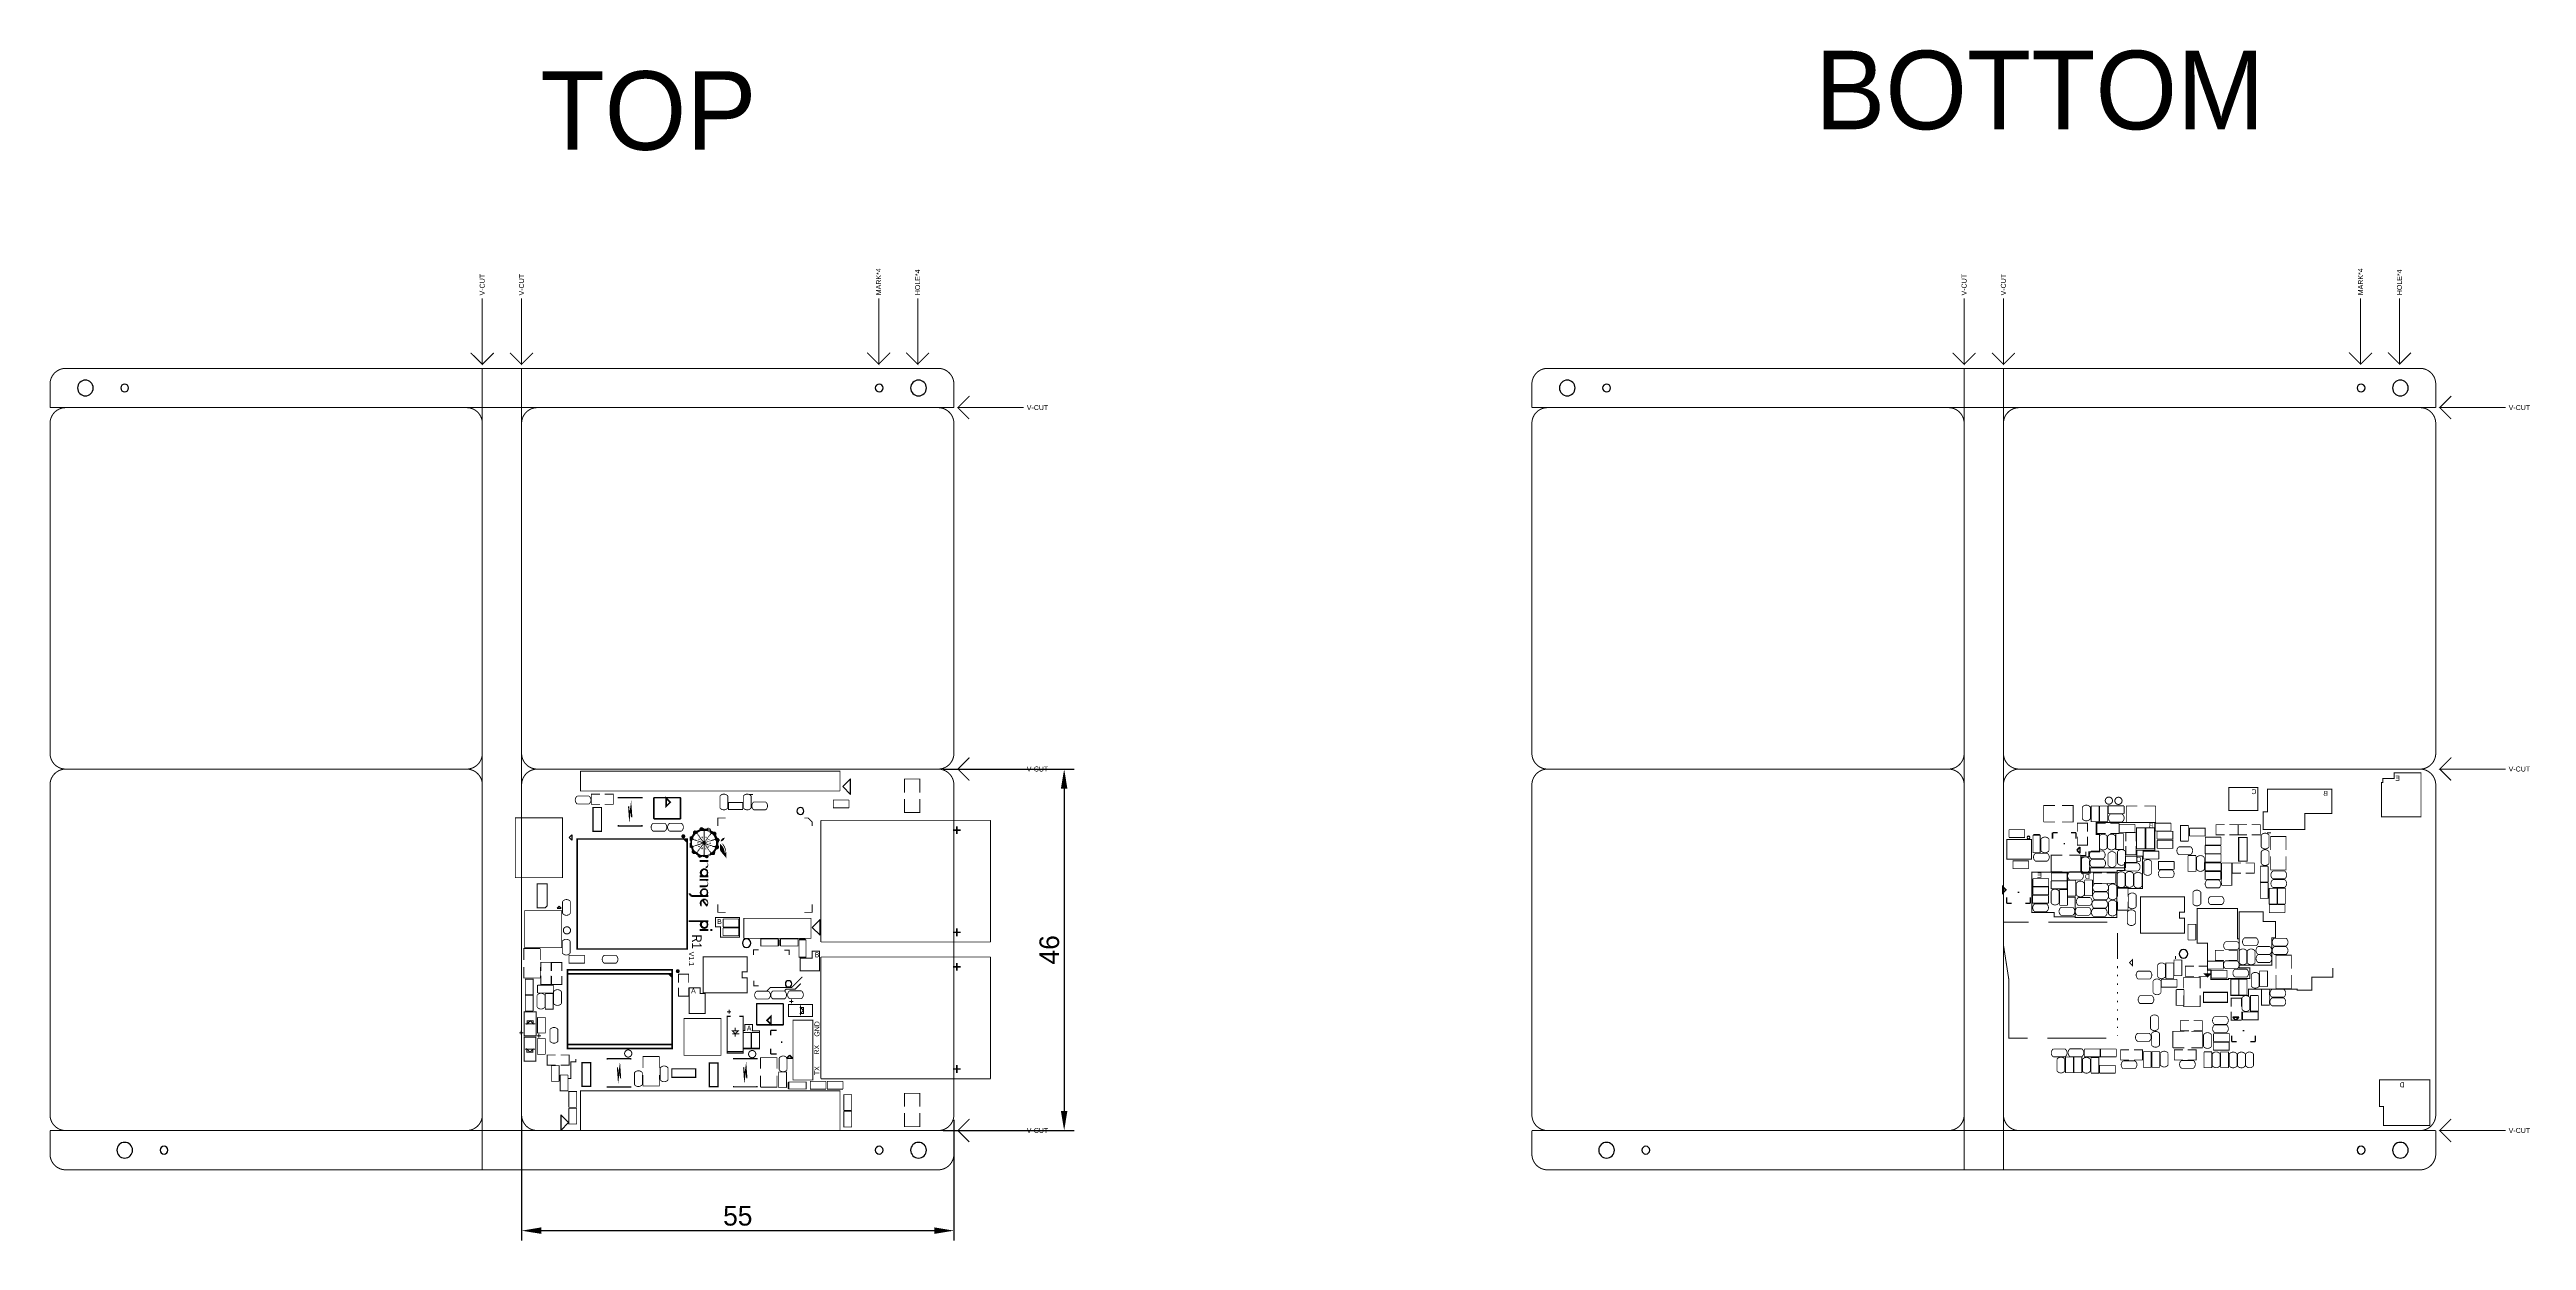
# Model space of a CAD drawing. Header units: millimetres. Extents: x 167 to 483, y 74 to 226.
import ezdxf

# ---------------------------------------------------------------- set-up
doc = ezdxf.new("R2010")
doc.units = ezdxf.units.MM
for name, color, linetype in [('BG_OUTLINE', 254, 'Continuous'), ('BG_SILKSCREEN_BOTTOM', 85, 'Continuous'), ('BG_SILKSCREEN_TOP', 43, 'Continuous'), ('PG_SILKSCREEN_BOTTOM', 171, 'Continuous'), ('PG_SILKSCREEN_TOP', 30, 'Continuous')]:
    doc.layers.add(name, color=color, linetype=linetype)
doc.dimstyles.new('ISO-25', dxfattribs={"dimtxt": 2.5, "dimasz": 2.5, "dimexe": 1.25, "dimexo": 0.625, "dimtad": 1, "dimdsep": 46, "dimtxsty": 'Standard', "dimcen": 2.5, "dimadec": 0, "dimazin": 0, "dimtfac": 1, "dimtmove": 0, "dimatfit": 3, "dimfxl": 1, "dimarcsym": 0})

# ---------------------------------------------------------------- blocks, each defined once
blk = doc.blocks.new('*D3')
at = {"color": 0, "lineweight": -2}
for p, q in [((227.5, 89.39), (227.5, 74.02)), ((282.5, 89.39), (282.5, 74.02)), ((230, 75.27), (280, 75.27))]:
    blk.add_line(p, q, dxfattribs=at)
at = {"color": 0}
for points in [[(230, 75.69), (230, 74.86), (227.5, 75.27)], [(280, 75.69), (280, 74.86), (282.5, 75.27)]]:
    blk.add_solid(points, dxfattribs=at)
at = {"layer": 'Defpoints', "color": 0}
for p in [(227.5, 90.01), (282.5, 90.01), (282.5, 75.27)]:
    blk.add_point(p, dxfattribs=at)
at = {"color": 0, "insert": (255, 77.15), "char_height": 2.5, "attachment_point": 5}
blk.add_mtext('55', dxfattribs=at)
blk = doc.blocks.new('*D4')
at = {"color": 0, "lineweight": -2}
for p, q in [((281.12, 134.01), (297.78, 134.01)), ((296.53, 131.51), (296.53, 90.51)), ((281.12, 88.01), (297.78, 88.01))]:
    blk.add_line(p, q, dxfattribs=at)
at = {"color": 0}
for points in [[(296.11, 131.51), (296.94, 131.51), (296.53, 134.01)], [(296.11, 90.51), (296.94, 90.51), (296.53, 88.01)]]:
    blk.add_solid(points, dxfattribs=at)
at = {"layer": 'Defpoints', "color": 0}
for p in [(280.5, 134.01), (280.5, 88.01), (296.53, 88.01)]:
    blk.add_point(p, dxfattribs=at)
at = {"color": 0, "insert": (294.65, 111.01), "char_height": 2.5, "attachment_point": 5, "rotation": 90}
blk.add_mtext('46', dxfattribs=at)

msp = doc.modelspace()

# ---------------------------------------------------------------- linework, layer by layer
at = {"layer": 'BG_OUTLINE', "const_width": 0.127}
for points in [[(222.497, 193.907), (222.497, 185.519), (221.024, 186.991)], [(227.497, 193.907), (227.497, 185.519), (226.024, 186.991)], [(272.937, 193.935), (272.937, 185.547), (271.465, 187.019)], [(277.89, 193.935), (277.89, 185.547), (276.418, 187.019)], [(411.038, 193.907), (411.038, 185.519), (409.566, 186.991)], [(416.038, 193.907), (416.038, 185.519), (414.566, 186.991)], [(461.478, 193.935), (461.478, 185.547), (460.006, 187.019)], [(466.431, 193.935), (466.431, 185.547), (464.959, 187.019)], [(222.497, 185.519), (223.945, 186.968)], [(227.497, 185.519), (228.945, 186.968)], [(272.937, 185.547), (274.386, 186.996)], [(277.89, 185.547), (279.339, 186.996)], [(411.038, 185.519), (412.487, 186.968)], [(416.038, 185.519), (417.487, 186.968)], [(461.478, 185.547), (462.927, 186.996)], [(466.431, 185.547), (467.88, 186.996)], [(227.497, 83.011), (222.497, 83.011), (222.497, 185.011), (227.497, 185.011), (227.497, 83.011)], [(416.038, 83.011), (411.038, 83.011), (411.038, 185.011), (416.038, 185.011), (416.038, 83.011)], [(167.497, 180.011), (282.497, 180.011)], [(169.497, 180.011), (220.497, 180.011)], [(229.497, 180.011), (280.497, 180.011)], [(291.393, 180.011), (283.005, 180.011), (284.477, 181.483)], [(283.005, 180.011), (284.453, 178.562)], [(356.039, 180.011), (471.038, 180.011)], [(358.039, 180.011), (409.038, 180.011)], [(418.038, 180.011), (469.038, 180.011)], [(479.934, 180.011), (471.546, 180.011), (473.018, 181.483)], [(471.546, 180.011), (472.995, 178.562)], [(167.497, 136.011), (167.497, 178.011)], [(222.497, 178.011), (222.497, 136.011)], [(227.497, 136.011), (227.497, 178.011)], [(282.497, 178.011), (282.497, 136.011)], [(356.039, 136.011), (356.039, 178.011)], [(411.038, 178.011), (411.038, 136.011)], [(416.038, 136.011), (416.038, 178.011)], [(471.038, 178.011), (471.038, 136.011)], [(291.393, 134.011), (283.005, 134.011), (284.477, 135.483)], [(479.934, 134.011), (471.546, 134.011), (473.018, 135.483)], [(220.497, 134.011), (169.497, 134.011)], [(169.497, 134.011), (220.497, 134.011)], [(280.497, 134.011), (229.497, 134.011)], [(283.005, 134.011), (284.453, 132.562)], [(409.038, 134.011), (358.039, 134.011)], [(358.039, 134.011), (409.038, 134.011)], [(469.038, 134.011), (418.038, 134.011)], [(471.546, 134.011), (472.995, 132.562)], [(167.497, 90.011), (167.497, 132.011)], [(222.497, 132.011), (222.497, 90.011)], [(356.039, 90.011), (356.039, 132.011)], [(411.038, 132.011), (411.038, 90.011)], [(291.393, 88.011), (283.005, 88.011), (284.477, 89.483)], [(479.934, 88.011), (471.546, 88.011), (473.018, 89.483)], [(220.497, 88.011), (169.497, 88.011)], [(283.005, 88.011), (284.453, 86.562)], [(409.038, 88.011), (358.039, 88.011)], [(471.546, 88.011), (472.995, 86.562)]]:
    msp.add_lwpolyline(points, dxfattribs=at)
for points in [[(167.497, 180.011), (167.497, 183.011, -0.414214), (169.497, 185.011), (280.497, 185.011, -0.414214), (282.497, 183.011), (282.497, 180.011)], [(356.039, 180.011), (356.039, 183.011, -0.414214), (358.039, 185.011), (469.038, 185.011, -0.414214), (471.038, 183.011), (471.038, 180.011)], [(167.497, 178.011, -0.414214), (169.497, 180.011)], [(220.497, 180.011, -0.414214), (222.497, 178.011)], [(227.497, 178.011, -0.414214), (229.497, 180.011)], [(280.497, 180.011, -0.414214), (282.497, 178.011)], [(356.039, 178.011, -0.414214), (358.039, 180.011)], [(409.038, 180.011, -0.414214), (411.038, 178.011)], [(416.038, 178.011, -0.414214), (418.038, 180.011)], [(469.038, 180.011, -0.414214), (471.038, 178.011)], [(169.497, 134.011, -0.414214), (167.497, 136.011)], [(222.497, 136.011, -0.414214), (220.497, 134.011)], [(229.497, 134.011, -0.414214), (227.497, 136.011)], [(282.497, 136.011, -0.414214), (280.497, 134.011)], [(358.039, 134.011, -0.414214), (356.039, 136.011)], [(411.038, 136.011, -0.414214), (409.038, 134.011)], [(418.038, 134.011, -0.414214), (416.038, 136.011)], [(471.038, 136.011, -0.414214), (469.038, 134.011)], [(229.497, 134.011), (280.497, 134.011, -0.414214), (282.497, 132.011), (282.497, 90.011, -0.414214), (280.497, 88.011), (167.497, 88.011)], [(167.497, 132.011, -0.414214), (169.497, 134.011)], [(220.497, 134.011, -0.414214), (222.497, 132.011)], [(282.497, 88.011), (229.497, 88.011, -0.414214), (227.497, 90.011), (227.497, 132.011, -0.414214), (229.497, 134.011)], [(229.497, 134.011), (280.497, 134.011, -0.414214), (282.497, 132.011), (282.497, 90.011, -0.414214), (280.497, 88.011), (229.497, 88.011, -0.414214), (227.497, 90.011), (227.497, 132.011, -0.414214), (229.497, 134.011)], [(418.038, 134.011), (469.038, 134.011, -0.414214), (471.038, 132.011), (471.038, 90.011, -0.414214), (469.038, 88.011), (356.039, 88.011)], [(356.039, 132.011, -0.414214), (358.039, 134.011)], [(409.038, 134.011, -0.414214), (411.038, 132.011)], [(471.038, 88.011), (418.038, 88.011, -0.414214), (416.038, 90.011), (416.038, 132.011, -0.414214), (418.038, 134.011)], [(418.038, 134.011), (469.038, 134.011, -0.414214), (471.038, 132.011), (471.038, 90.011, -0.414214), (469.038, 88.011), (418.038, 88.011, -0.414214), (416.038, 90.011), (416.038, 132.011, -0.414214), (418.038, 134.011)], [(169.497, 88.011, -0.414214), (167.497, 90.011)], [(222.497, 90.011, -0.414214), (220.497, 88.011)], [(358.039, 88.011, -0.414214), (356.039, 90.011)], [(411.038, 90.011, -0.414214), (409.038, 88.011)], [(167.497, 88.011), (167.497, 85.011, 0.414214), (169.497, 83.011), (280.497, 83.011, 0.414214), (282.497, 85.011), (282.497, 88.011)], [(356.039, 88.011), (356.039, 85.011, 0.414214), (358.039, 83.011), (469.038, 83.011, 0.414214), (471.038, 85.011), (471.038, 88.011)]]:
    msp.add_lwpolyline(points, format="xyb", dxfattribs=at)
at = {"layer": 'BG_OUTLINE'}
for points in [[(172.997, 182.511, 1), (170.997, 182.511, 1)], [(177.497, 182.511, 1), (176.497, 182.511, 1)], [(273.496, 182.511, 1), (272.497, 182.511, 1)], [(278.997, 182.511, 1), (276.997, 182.511, 1)], [(361.539, 182.511, 1), (359.539, 182.511, 1)], [(366.038, 182.511, 1), (365.039, 182.511, 1)], [(462.038, 182.511, 1), (461.038, 182.511, 1)], [(467.538, 182.511, 1), (465.538, 182.511, 1)], [(177.997, 85.511, 1), (175.997, 85.511, 1)], [(182.497, 85.511, 1), (181.497, 85.511, 1)], [(273.496, 85.511, 1), (272.497, 85.511, 1)], [(278.997, 85.511, 1), (276.997, 85.511, 1)], [(366.539, 85.511, 1), (364.539, 85.511, 1)], [(371.038, 85.511, 1), (370.039, 85.511, 1)], [(462.038, 85.511, 1), (461.038, 85.511, 1)], [(467.538, 85.511, 1), (465.538, 85.511, 1)]]:
    msp.add_lwpolyline(points, format="xyb", close=True, dxfattribs=at)
at = {"layer": 'BG_SILKSCREEN_BOTTOM', "const_width": 0.127}
for points in [[(464.286, 132.322), (464.133, 132.322), (464.133, 127.928), (469.163, 127.928), (469.163, 133.541), (465.759, 133.541), (465.759, 132.805), (464.286, 132.805), (464.286, 132.322)], [(445.68, 131.649), (448.411, 131.649), (448.411, 128.728), (444.715, 128.728), (444.715, 131.649), (445.68, 131.649)], [(451.814, 131.446), (457.834, 131.446), (457.834, 128.347), (454.38, 128.347), (454.38, 126.315), (449.071, 126.315), (449.071, 128.576), (449.63, 128.576), (449.63, 131.446), (451.814, 131.446)], [(427.849, 127.204), (435.317, 127.204), (435.317, 123.673), (433.006, 123.673), (433.006, 122.911), (431.558, 122.911), (431.558, 121.464), (427.087, 121.464), (427.087, 120.778), (425.97, 120.778), (425.97, 122.835), (426.91, 122.835), (426.91, 123.496), (428.256, 123.496), (428.256, 125.68), (427.849, 125.68), (427.849, 127.204)], [(425.894, 123.013), (426.503, 123.013), (426.503, 123.521)], [(433.006, 122.911), (433.73, 122.911), (433.73, 118.822), (431.913, 118.822), (431.913, 118.936), (430.516, 118.936), (430.516, 121.095), (431.456, 121.095), (431.456, 122.124), (433.006, 122.124), (433.006, 122.911)], [(449.554, 125.909), (450.087, 125.909)], [(424.192, 120.905), (419.645, 120.905), (419.645, 115.749), (422.49, 115.749), (422.49, 115.215), (425.182, 115.215), (425.182, 117.73), (424.192, 117.73), (424.192, 120.905)], [(424.395, 120.905), (430.466, 120.905), (430.466, 115.139), (425.182, 115.139), (425.182, 117.73), (424.192, 117.73), (424.192, 120.905), (424.395, 120.905)], [(447.001, 107.367), (444.664, 107.367), (444.664, 107.24), (442.404, 107.24), (442.404, 108.433), (441.997, 108.433), (441.997, 111.862), (440.676, 111.862), (440.676, 116.257), (445.833, 116.257), (445.833, 112.421), (446.036, 112.421), (446.036, 108.738), (447.382, 108.738), (447.382, 107.367), (447.001, 107.367)], [(446.214, 115.825), (449.084, 115.825), (449.084, 114.606), (450.659, 114.606), (450.659, 112.548), (450.201, 112.548), (450.201, 109.043), (446.036, 109.043), (446.036, 115.825), (446.214, 115.825)], [(437.933, 109.83), (437.933, 110.211)], [(444.893, 105.208), (447.23, 105.208), (447.23, 106.02), (453.402, 106.02), (453.402, 105.893), (455.281, 105.893), (455.281, 107.544), (457.948, 107.544), (457.948, 108.687)], [(464.146, 94.463), (470.267, 94.463), (470.267, 88.647), (464.375, 88.647), (464.375, 91.085), (463.867, 91.085), (463.867, 94.463), (464.146, 94.463)]]:
    msp.add_lwpolyline(points, dxfattribs=at)
at = {"layer": 'BG_SILKSCREEN_BOTTOM'}
msp.add_lwpolyline([(419.403, 125.298, 1), (419.033, 125.298, 1)], format="xyb", close=True, dxfattribs=at)
at = {"layer": 'BG_SILKSCREEN_TOP'}
for points, const_width in [([(256.491, 130.785), (256.948, 130.785)], 0.127), ([(249.315, 126.061), (249.315, 125.02)], 0.0254), ([(249.341, 126.061), (249.341, 125.02)], 0.0254), ([(249.366, 126.112), (249.366, 125.375)], 0.0254), ([(249.391, 126.112), (249.391, 125.451)], 0.0254), ([(249.417, 126.137), (249.417, 125.451)], 0.0254), ([(249.442, 126.163), (249.442, 125.502)], 0.0254), ([(249.468, 126.163), (249.468, 125.528)], 0.0254), ([(249.493, 126.188), (249.493, 125.553)], 0.0254), ([(249.518, 126.239), (249.518, 125.604)], 0.0254), ([(249.544, 126.239), (249.544, 125.604)], 0.0254), ([(249.569, 126.213), (249.569, 125.655)], 0.0254), ([(249.595, 126.213), (249.595, 125.68)], 0.0254), ([(249.62, 126.188), (249.62, 125.705)], 0.0254), ([(249.645, 126.188), (249.645, 125.705)], 0.0254), ([(249.671, 126.188), (249.671, 125.731)], 0.0254), ([(249.696, 126.188), (249.696, 125.731)], 0.0254), ([(249.722, 126.188), (249.722, 125.782)], 0.0254), ([(249.747, 126.188), (249.747, 125.782)], 0.0254), ([(249.772, 126.188), (249.772, 125.782)], 0.0254), ([(249.798, 126.188), (249.798, 125.756)], 0.0254), ([(249.823, 126.188), (249.823, 125.731)], 0.0254), ([(249.849, 126.213), (249.849, 125.68)], 0.0254), ([(249.874, 126.213), (249.874, 125.705)], 0.0254), ([(249.899, 126.239), (249.899, 125.629)], 0.0254), ([(249.925, 126.264), (249.925, 125.909)], 0.0254), ([(249.95, 126.264), (249.95, 125.909)], 0.0254), ([(249.976, 126.264), (249.976, 125.934)], 0.0254), ([(250.001, 126.264), (250.001, 125.985)], 0.0254), ([(250.026, 126.29), (250.026, 125.985)], 0.0254), ([(250.052, 126.315), (250.052, 126.01)], 0.0254), ([(250.077, 126.315), (250.077, 126.036)], 0.0254), ([(250.103, 126.391), (250.103, 126.036)], 0.0254), ([(250.128, 126.442), (250.128, 126.061)], 0.0254), ([(250.153, 126.442), (250.153, 126.061)], 0.0254), ([(250.179, 126.518), (250.179, 126.061)], 0.0254), ([(250.204, 126.569), (250.204, 126.086)], 0.0254), ([(250.23, 126.569), (250.23, 126.112)], 0.0254), ([(250.255, 126.594), (250.255, 126.112)], 0.0254), ([(250.28, 126.594), (250.28, 126.112)], 0.0254), ([(250.306, 126.594), (250.306, 126.112)], 0.0254), ([(250.331, 126.594), (250.331, 126.137)], 0.0254), ([(250.357, 126.594), (250.357, 126.137)], 0.0254), ([(250.382, 126.594), (250.382, 126.137)], 0.0254), ([(250.407, 126.594), (250.407, 126.137)], 0.0254), ([(250.433, 126.62), (250.433, 126.137)], 0.0254), ([(250.458, 126.594), (250.458, 126.137)], 0.0254), ([(250.484, 126.594), (250.484, 126.137)], 0.0254), ([(250.509, 126.594), (250.509, 126.137)], 0.0254), ([(250.534, 126.544), (250.534, 126.137)], 0.0254), ([(250.56, 126.544), (250.56, 126.137)], 0.0254), ([(250.585, 126.518), (250.585, 126.137)], 0.0254), ([(250.611, 126.493), (250.611, 126.112)], 0.0254), ([(250.636, 126.493), (250.636, 126.112)], 0.0254), ([(250.661, 126.467), (250.661, 122.81)], 0.0254), ([(250.687, 126.467), (250.687, 122.81)], 0.0254), ([(250.712, 126.442), (250.712, 122.81)], 0.0254), ([(250.738, 126.442), (250.738, 122.81)], 0.0254), ([(250.763, 126.442), (250.763, 122.81)], 0.0254), ([(250.788, 126.442), (250.788, 126.112)], 0.0254), ([(250.814, 126.442), (250.814, 126.112)], 0.0254), ([(250.839, 126.442), (250.839, 126.112)], 0.0254), ([(250.865, 126.442), (250.865, 126.137)], 0.0254), ([(250.89, 126.442), (250.89, 126.137)], 0.0254), ([(250.915, 126.442), (250.915, 126.137)], 0.0254), ([(250.941, 126.442), (250.941, 126.137)], 0.0254), ([(250.966, 126.442), (250.966, 126.137)], 0.0254), ([(250.992, 126.442), (250.992, 126.137)], 0.0254), ([(251.017, 126.442), (251.017, 126.137)], 0.0254), ([(251.042, 126.467), (251.042, 126.137)], 0.0254), ([(251.068, 126.467), (251.068, 126.112)], 0.0254), ([(251.093, 126.467), (251.093, 126.112)], 0.0254), ([(251.119, 126.518), (251.119, 126.112)], 0.0254), ([(251.144, 126.518), (251.144, 126.112)], 0.0254), ([(251.169, 126.518), (251.169, 126.086)], 0.0254), ([(251.195, 126.544), (251.195, 126.061)], 0.0254), ([(251.22, 126.544), (251.22, 126.061)], 0.0254), ([(251.246, 126.544), (251.246, 126.061)], 0.0254), ([(251.271, 126.544), (251.271, 126.036)], 0.0254), ([(251.296, 126.544), (251.296, 126.036)], 0.0254), ([(251.322, 126.544), (251.322, 126.01)], 0.0254), ([(251.347, 126.518), (251.347, 125.985)], 0.0254), ([(251.373, 126.518), (251.373, 125.985)], 0.0254), ([(251.398, 126.518), (251.398, 125.959)], 0.0254), ([(251.423, 126.518), (251.423, 125.934)], 0.0254), ([(251.449, 126.518), (251.449, 125.934)], 0.0254), ([(251.474, 126.467), (251.474, 125.883)], 0.0254), ([(251.5, 126.467), (251.5, 125.909)], 0.0254), ([(251.525, 126.391), (251.525, 125.629)], 0.0254), ([(251.55, 126.315), (251.55, 125.68)], 0.0254), ([(251.576, 126.29), (251.576, 125.68)], 0.0254), ([(251.601, 126.213), (251.601, 125.731)], 0.0254), ([(251.627, 126.188), (251.627, 125.756)], 0.0254), ([(251.652, 126.188), (251.652, 125.756)], 0.0254), ([(251.677, 126.163), (251.677, 125.756)], 0.0254), ([(251.703, 126.137), (251.703, 125.756)], 0.0254), ([(251.728, 126.112), (251.728, 125.731)], 0.0254), ([(251.754, 126.112), (251.754, 125.705)], 0.0254), ([(251.779, 126.112), (251.779, 125.705)], 0.0254), ([(251.804, 126.061), (251.804, 125.655)], 0.0254), ([(251.83, 126.061), (251.83, 125.655)], 0.0254), ([(251.855, 126.061), (251.855, 125.629)], 0.0254), ([(251.881, 126.061), (251.881, 125.578)], 0.0254), ([(251.906, 126.061), (251.906, 125.578)], 0.0254), ([(251.931, 126.061), (251.931, 125.528)], 0.0254), ([(251.957, 126.061), (251.957, 125.477)], 0.0254), ([(251.982, 126.061), (251.982, 125.477)], 0.0254), ([(252.008, 126.061), (252.008, 125.401)], 0.0254), ([(252.033, 126.061), (252.033, 125.324)], 0.0254), ([(252.058, 126.061), (252.058, 125.324)], 0.0254), ([(248.909, 125.426), (248.909, 124.918)], 0.0254), ([(248.909, 124.613), (248.909, 124.029)], 0.0254), ([(248.934, 125.426), (248.934, 124.918)], 0.0254), ([(248.934, 124.613), (248.934, 124.029)], 0.0254), ([(248.96, 125.426), (248.96, 124.029)], 0.0254), ([(248.985, 125.451), (248.985, 124.004)], 0.0254), ([(249.01, 125.451), (249.01, 123.978)], 0.0254), ([(249.036, 125.451), (249.036, 123.953)], 0.0254), ([(249.061, 125.451), (249.061, 123.953)], 0.0254), ([(249.061, 124.461), (249.061, 124.181)], 0.0254), ([(249.087, 125.502), (249.087, 123.877)], 0.0254), ([(249.087, 124.461), (249.087, 124.156)], 0.0254), ([(249.112, 125.502), (249.112, 123.826)], 0.0254), ([(249.112, 125.299), (249.112, 125.121)], 0.0254), ([(249.112, 124.512), (249.112, 124.131)], 0.0254), ([(249.137, 125.502), (249.137, 123.8)], 0.0254), ([(249.137, 125.299), (249.137, 125.121)], 0.0254), ([(249.137, 124.512), (249.137, 124.131)], 0.0254), ([(249.163, 125.528), (249.163, 123.724)], 0.0254), ([(249.163, 125.401), (249.163, 125.02)], 0.0254), ([(249.163, 124.588), (249.163, 124.105)], 0.0254), ([(249.163, 123.623), (249.163, 123.394)], 0.0254), ([(249.188, 125.578), (249.188, 124.893)], 0.0254), ([(249.188, 124.334), (249.188, 123.343)], 0.0254), ([(249.214, 125.604), (249.214, 124.893)], 0.0254), ([(249.214, 124.334), (249.214, 123.343)], 0.0254), ([(249.239, 125.655), (249.239, 124.969)], 0.0254), ([(249.239, 124.258), (249.239, 123.292)], 0.0254), ([(249.264, 125.655), (249.264, 124.969)], 0.0254), ([(249.264, 124.232), (249.264, 123.292)], 0.0254), ([(249.29, 125.731), (249.29, 125.02)], 0.0254), ([(249.29, 124.232), (249.29, 123.242)], 0.0254), ([(249.315, 124.232), (249.315, 123.216)], 0.0254), ([(249.341, 124.232), (249.341, 123.216)], 0.0254), ([(249.366, 125.096), (249.366, 124.969)], 0.0254), ([(249.366, 124.232), (249.366, 124.156)], 0.0254), ([(249.366, 123.851), (249.366, 123.216)], 0.0254), ([(249.391, 125.096), (249.391, 124.969)], 0.0254), ([(249.391, 124.232), (249.391, 124.156)], 0.0254), ([(249.391, 123.775), (249.391, 123.216)], 0.0254), ([(249.417, 125.096), (249.417, 124.969)], 0.0254), ([(249.417, 124.258), (249.417, 124.156)], 0.0254), ([(249.417, 123.775), (249.417, 123.216)], 0.0254), ([(249.442, 125.07), (249.442, 124.969)], 0.0254), ([(249.442, 124.283), (249.442, 124.156)], 0.0254), ([(249.442, 123.724), (249.442, 123.216)], 0.0254), ([(249.468, 125.045), (249.468, 124.969)], 0.0254), ([(249.468, 124.283), (249.468, 124.207)], 0.0254), ([(249.468, 124.181), (249.468, 124.156)], 0.0254), ([(249.468, 123.724), (249.468, 123.216)], 0.0254), ([(249.493, 125.045), (249.493, 124.943)], 0.0254), ([(249.493, 124.283), (249.493, 124.207)], 0.0254), ([(249.493, 123.673), (249.493, 123.216)], 0.0254), ([(249.518, 125.045), (249.518, 124.918)], 0.0254), ([(249.518, 124.283), (249.518, 124.207)], 0.0254), ([(249.518, 123.597), (249.518, 123.216)], 0.0254), ([(249.544, 125.045), (249.544, 124.918)], 0.0254), ([(249.544, 124.283), (249.544, 124.207)], 0.0254), ([(249.544, 123.597), (249.544, 123.216)], 0.0254), ([(249.569, 125.045), (249.569, 124.918)], 0.0254), ([(249.569, 124.308), (249.569, 124.207)], 0.0254), ([(249.569, 123.572), (249.569, 123.216)], 0.0254), ([(249.595, 125.02), (249.595, 124.893)], 0.0254), ([(249.595, 124.308), (249.595, 124.232)], 0.0254), ([(249.595, 123.546), (249.595, 123.216)], 0.0254), ([(249.62, 125.02), (249.62, 124.893)], 0.0254), ([(249.62, 124.308), (249.62, 124.232)], 0.0254), ([(249.62, 123.546), (249.62, 123.216)], 0.0254), ([(249.645, 125.02), (249.645, 124.893)], 0.0254), ([(249.645, 124.308), (249.645, 124.232)], 0.0254), ([(249.645, 123.496), (249.645, 123.191)], 0.0254), ([(249.671, 125.02), (249.671, 124.893)], 0.0254), ([(249.671, 124.334), (249.671, 124.232)], 0.0254), ([(249.671, 123.496), (249.671, 123.191)], 0.0254), ([(249.696, 124.969), (249.696, 124.893)], 0.0254), ([(249.696, 124.359), (249.696, 124.232)], 0.0254), ([(249.696, 123.47), (249.696, 123.14)], 0.0254), ([(249.722, 124.969), (249.722, 124.842)], 0.0254), ([(249.722, 124.359), (249.722, 124.283)], 0.0254), ([(249.722, 123.47), (249.722, 123.14)], 0.0254), ([(249.747, 124.969), (249.747, 124.842)], 0.0254), ([(249.747, 124.359), (249.747, 124.283)], 0.0254), ([(249.747, 123.47), (249.747, 123.14)], 0.0254), ([(249.772, 124.969), (249.772, 124.842)], 0.0254), ([(249.772, 124.359), (249.772, 124.283)], 0.0254), ([(249.772, 123.47), (249.772, 123.089)], 0.0254), ([(249.798, 124.943), (249.798, 124.842)], 0.0254), ([(249.798, 124.41), (249.798, 124.283)], 0.0254), ([(249.798, 123.496), (249.798, 123.064)], 0.0254), ([(249.823, 124.918), (249.823, 124.842)], 0.0254), ([(249.823, 124.41), (249.823, 124.283)], 0.0254), ([(249.823, 123.496), (249.823, 123.064)], 0.0254), ([(249.849, 124.918), (249.849, 124.816)], 0.0254), ([(249.849, 124.689), (249.849, 124.562)], 0.0254), ([(249.849, 124.41), (249.849, 124.308)], 0.0254), ([(249.849, 123.546), (249.849, 123.013)], 0.0254), ([(249.874, 124.918), (249.874, 124.816)], 0.0254), ([(249.874, 124.689), (249.874, 124.562)], 0.0254), ([(249.874, 124.41), (249.874, 124.308)], 0.0254), ([(249.874, 123.546), (249.874, 123.013)], 0.0254), ([(249.899, 124.918), (249.899, 124.816)], 0.0254), ([(249.899, 124.689), (249.899, 124.562)], 0.0254), ([(249.899, 124.41), (249.899, 124.308)], 0.0254), ([(249.899, 123.623), (249.899, 123.419)], 0.0254), ([(249.899, 123.369), (249.899, 122.937)], 0.0254), ([(249.925, 125.756), (249.925, 125.578)], 0.0254), ([(249.925, 124.893), (249.925, 124.816)], 0.0254), ([(249.925, 124.689), (249.925, 124.562)], 0.0254), ([(249.925, 124.435), (249.925, 124.308)], 0.0254), ([(249.925, 123.673), (249.925, 123.496)], 0.0254), ([(249.925, 123.318), (249.925, 122.861)], 0.0254), ([(249.95, 125.756), (249.95, 125.578)], 0.0254), ([(249.95, 124.893), (249.95, 124.816)], 0.0254), ([(249.95, 124.689), (249.95, 124.562)], 0.0254), ([(249.95, 124.435), (249.95, 124.308)], 0.0254), ([(249.95, 123.673), (249.95, 123.496)], 0.0254), ([(249.95, 123.318), (249.95, 122.861)], 0.0254), ([(249.976, 125.705), (249.976, 125.528)], 0.0254), ([(249.976, 124.893), (249.976, 124.766)], 0.0254), ([(249.976, 124.639), (249.976, 124.562)], 0.0254), ([(249.976, 124.435), (249.976, 124.334)], 0.0254), ([(249.976, 124.181), (249.976, 124.131)], 0.0254), ([(249.976, 123.724), (249.976, 123.546)], 0.0254), ([(249.976, 123.267), (249.976, 122.759)], 0.0254), ([(250.001, 125.629), (250.001, 125.477)], 0.0254), ([(250.001, 125.121), (250.001, 125.02)], 0.0254), ([(250.001, 124.893), (250.001, 124.766)], 0.0254), ([(250.001, 124.639), (250.001, 124.588)], 0.0254), ([(250.001, 124.435), (250.001, 124.359)], 0.0254), ([(250.001, 124.207), (250.001, 124.08)], 0.0254), ([(250.001, 123.75), (250.001, 123.597)], 0.0254), ([(250.001, 123.242), (250.001, 122.784)], 0.0254), ([(250.026, 125.629), (250.026, 125.451)], 0.0254), ([(250.026, 125.121), (250.026, 125.02)], 0.0254), ([(250.026, 124.893), (250.026, 124.766)], 0.0254), ([(250.026, 124.639), (250.026, 124.613)], 0.0254), ([(250.026, 124.435), (250.026, 124.359)], 0.0254), ([(250.026, 124.207), (250.026, 124.08)], 0.0254), ([(250.026, 123.775), (250.026, 123.597)], 0.0254), ([(250.026, 123.216), (250.026, 122.784)], 0.0254), ([(250.052, 125.578), (250.052, 125.401)], 0.0254), ([(250.052, 125.172), (250.052, 125.02)], 0.0254), ([(250.052, 124.842), (250.052, 124.766)], 0.0254), ([(250.052, 124.639), (250.052, 124.613)], 0.0254), ([(250.052, 124.486), (250.052, 124.359)], 0.0254), ([(250.052, 124.232), (250.052, 124.08)], 0.0254), ([(250.052, 123.826), (250.052, 123.648)], 0.0254), ([(250.052, 123.216), (250.052, 122.784)], 0.0254), ([(250.077, 125.578), (250.077, 125.401)], 0.0254), ([(250.077, 125.172), (250.077, 125.02)], 0.0254), ([(250.077, 124.842), (250.077, 124.766)], 0.0254), ([(250.077, 124.639), (250.077, 124.613)], 0.0254), ([(250.077, 124.486), (250.077, 124.359)], 0.0254), ([(250.077, 124.232), (250.077, 124.08)], 0.0254), ([(250.077, 123.826), (250.077, 123.673)], 0.0254), ([(250.077, 123.216), (250.077, 122.759)], 0.0254), ([(250.103, 125.528), (250.103, 125.35)], 0.0254), ([(250.103, 125.147), (250.103, 124.994)], 0.0254), ([(250.103, 124.842), (250.103, 124.715)], 0.0254), ([(250.103, 124.639), (250.103, 124.613)], 0.0254), ([(250.103, 124.486), (250.103, 124.359)], 0.0254), ([(250.103, 124.232), (250.103, 124.08)], 0.0254), ([(250.103, 123.877), (250.103, 123.699)], 0.0254), ([(250.103, 123.191), (250.103, 122.734)], 0.0254), ([(250.128, 125.477), (250.128, 125.299)], 0.0254), ([(250.128, 125.07), (250.128, 124.969)], 0.0254), ([(250.128, 124.842), (250.128, 124.715)], 0.0254), ([(250.128, 124.486), (250.128, 124.41)], 0.0254), ([(250.128, 124.232), (250.128, 124.131)], 0.0254), ([(250.128, 123.927), (250.128, 123.75)], 0.0254), ([(250.128, 123.191), (250.128, 122.734)], 0.0254), ([(250.153, 125.477), (250.153, 125.299)], 0.0254), ([(250.153, 125.07), (250.153, 124.969)], 0.0254), ([(250.153, 124.842), (250.153, 124.715)], 0.0254), ([(250.153, 124.486), (250.153, 124.41)], 0.0254), ([(250.153, 124.232), (250.153, 124.131)], 0.0254), ([(250.153, 123.927), (250.153, 123.775)], 0.0254), ([(250.153, 123.191), (250.153, 122.734)], 0.0254), ([(250.179, 125.426), (250.179, 125.223)], 0.0254), ([(250.179, 125.02), (250.179, 124.969)], 0.0254), ([(250.179, 124.816), (250.179, 124.715)], 0.0254), ([(250.179, 124.512), (250.179, 124.41)], 0.0254), ([(250.179, 124.232), (250.179, 124.181)], 0.0254), ([(250.179, 124.004), (250.179, 123.826)], 0.0254), ([(250.179, 123.14), (250.179, 122.708)], 0.0254), ([(250.204, 125.35), (250.204, 125.172)], 0.0254), ([(250.204, 124.969), (250.204, 124.943)], 0.0254), ([(250.204, 124.816), (250.204, 124.689)], 0.0254), ([(250.204, 124.512), (250.204, 124.41)], 0.0254), ([(250.204, 124.258), (250.204, 124.232)], 0.0254), ([(250.204, 124.029), (250.204, 123.877)], 0.0254), ([(250.204, 123.14), (250.204, 122.734)], 0.0254), ([(250.23, 125.35), (250.23, 125.172)], 0.0254), ([(250.23, 124.969), (250.23, 124.918)], 0.0254), ([(250.23, 124.816), (250.23, 124.689)], 0.0254), ([(250.23, 124.512), (250.23, 124.41)], 0.0254), ([(250.23, 124.283), (250.23, 124.232)], 0.0254), ([(250.23, 124.054), (250.23, 123.877)], 0.0254), ([(250.23, 123.14), (250.23, 122.734)], 0.0254), ([(250.255, 125.299), (250.255, 125.121)], 0.0254), ([(250.255, 124.816), (250.255, 124.689)], 0.0254), ([(250.255, 124.512), (250.255, 124.435)], 0.0254), ([(250.255, 124.105), (250.255, 123.927)], 0.0254), ([(250.255, 123.14), (250.255, 122.734)], 0.0254), ([(250.28, 125.299), (250.28, 125.121)], 0.0254), ([(250.28, 124.791), (250.28, 124.689)], 0.0254), ([(250.28, 124.512), (250.28, 124.435)], 0.0254), ([(250.28, 124.105), (250.28, 123.953)], 0.0254), ([(250.28, 123.089), (250.28, 122.734)], 0.0254), ([(250.306, 125.248), (250.306, 125.045)], 0.0254), ([(250.306, 124.766), (250.306, 124.689)], 0.0254), ([(250.306, 124.562), (250.306, 124.537)], 0.0254), ([(250.306, 124.512), (250.306, 124.435)], 0.0254), ([(250.306, 124.156), (250.306, 123.978)], 0.0254), ([(250.306, 123.089), (250.306, 122.784)], 0.0254), ([(250.331, 125.172), (250.331, 124.994)], 0.0254), ([(250.331, 124.766), (250.331, 124.639)], 0.0254), ([(250.331, 124.562), (250.331, 124.435)], 0.0254), ([(250.331, 124.207), (250.331, 124.029)], 0.0254), ([(250.331, 123.089), (250.331, 122.784)], 0.0254), ([(250.357, 125.172), (250.357, 124.994)], 0.0254), ([(250.357, 124.766), (250.357, 124.639)], 0.0254), ([(250.357, 124.562), (250.357, 124.435)], 0.0254), ([(250.357, 124.207), (250.357, 124.029)], 0.0254), ([(250.357, 123.089), (250.357, 122.784)], 0.0254), ([(250.382, 125.375), (250.382, 125.324)], 0.0254), ([(250.382, 125.121), (250.382, 124.943)], 0.0254), ([(250.382, 124.766), (250.382, 124.639)], 0.0254), ([(250.382, 124.562), (250.382, 124.486)], 0.0254), ([(250.382, 124.283), (250.382, 124.08)], 0.0254), ([(250.382, 123.927), (250.382, 123.826)], 0.0254), ([(250.382, 123.089), (250.382, 122.81)], 0.0254), ([(250.407, 125.401), (250.407, 125.299)], 0.0254), ([(250.407, 125.07), (250.407, 124.893)], 0.0254), ([(250.407, 124.74), (250.407, 124.639)], 0.0254), ([(250.407, 124.562), (250.407, 124.486)], 0.0254), ([(250.407, 124.308), (250.407, 124.156)], 0.0254), ([(250.407, 123.953), (250.407, 123.826)], 0.0254), ([(250.407, 123.089), (250.407, 122.81)], 0.0254), ([(250.433, 125.426), (250.433, 125.274)], 0.0254), ([(250.433, 125.07), (250.433, 124.893)], 0.0254), ([(250.433, 124.715), (250.433, 124.486)], 0.0254), ([(250.433, 124.334), (250.433, 124.156)], 0.0254), ([(250.433, 123.978), (250.433, 123.8)], 0.0254), ([(250.433, 123.089), (250.433, 122.81)], 0.0254), ([(250.458, 125.426), (250.458, 125.223)], 0.0254), ([(250.458, 125.02), (250.458, 124.842)], 0.0254), ([(250.458, 124.715), (250.458, 124.486)], 0.0254), ([(250.458, 124.385), (250.458, 124.207)], 0.0254), ([(250.458, 124.029), (250.458, 123.8)], 0.0254), ([(250.458, 123.089), (250.458, 122.861)], 0.0254), ([(250.484, 125.426), (250.484, 125.223)], 0.0254), ([(250.484, 125.02), (250.484, 124.842)], 0.0254), ([(250.484, 124.715), (250.484, 124.486)], 0.0254), ([(250.484, 124.359), (250.484, 124.207)], 0.0254), ([(250.484, 124.029), (250.484, 123.8)], 0.0254), ([(250.484, 123.089), (250.484, 122.861)], 0.0254), ([(250.509, 125.426), (250.509, 125.147)], 0.0254), ([(250.509, 124.969), (250.509, 124.791)], 0.0254), ([(250.509, 124.689), (250.509, 124.512)], 0.0254), ([(250.509, 124.41), (250.509, 124.258)], 0.0254), ([(250.509, 124.08), (250.509, 123.826)], 0.0254), ([(250.509, 123.089), (250.509, 122.861)], 0.0254), ([(250.534, 125.121), (250.534, 125.096)], 0.0254), ([(250.534, 124.893), (250.534, 124.74)], 0.0254), ([(250.534, 124.689), (250.534, 124.512)], 0.0254), ([(250.534, 124.461), (250.534, 124.308)], 0.0254), ([(250.534, 123.089), (250.534, 122.861)], 0.0254), ([(250.56, 124.893), (250.56, 124.512)], 0.0254), ([(250.56, 124.486), (250.56, 124.308)], 0.0254), ([(250.56, 123.089), (250.56, 122.861)], 0.0254), ([(250.585, 124.842), (250.585, 124.41)], 0.0254), ([(250.585, 123.089), (250.585, 122.835)], 0.0254), ([(250.611, 124.842), (250.611, 124.41)], 0.0254), ([(250.611, 123.089), (250.611, 122.81)], 0.0254), ([(250.636, 124.842), (250.636, 124.385)], 0.0254), ([(250.636, 123.14), (250.636, 122.81)], 0.0254), ([(250.788, 124.842), (250.788, 124.359)], 0.0254), ([(250.788, 123.089), (250.788, 122.784)], 0.0254), ([(250.814, 124.842), (250.814, 124.359)], 0.0254), ([(250.814, 123.089), (250.814, 122.784)], 0.0254), ([(250.839, 124.842), (250.839, 124.334)], 0.0254), ([(250.839, 123.089), (250.839, 122.759)], 0.0254), ([(250.865, 124.918), (250.865, 124.461)], 0.0254), ([(250.865, 124.435), (250.865, 124.258)], 0.0254), ([(250.865, 124.054), (250.865, 123.775)], 0.0254), ([(250.865, 123.089), (250.865, 122.734)], 0.0254), ([(250.89, 125.121), (250.89, 125.096)], 0.0254), ([(250.89, 124.918), (250.89, 124.639)], 0.0254), ([(250.89, 124.588), (250.89, 124.461)], 0.0254), ([(250.89, 124.435), (250.89, 124.283)], 0.0254), ([(250.89, 124.029), (250.89, 123.8)], 0.0254), ([(250.89, 123.089), (250.89, 122.734)], 0.0254), ([(250.915, 125.401), (250.915, 125.147)], 0.0254), ([(250.915, 124.969), (250.915, 124.791)], 0.0254), ([(250.915, 124.715), (250.915, 124.639)], 0.0254), ([(250.915, 124.562), (250.915, 124.461)], 0.0254), ([(250.915, 124.385), (250.915, 124.207)], 0.0254), ([(250.915, 123.978), (250.915, 123.8)], 0.0254), ([(250.915, 123.089), (250.915, 122.683)], 0.0254), ([(250.941, 125.426), (250.941, 125.223)], 0.0254), ([(250.941, 125.02), (250.941, 124.867)], 0.0254), ([(250.941, 124.715), (250.941, 124.639)], 0.0254), ([(250.941, 124.562), (250.941, 124.435)], 0.0254), ([(250.941, 124.334), (250.941, 124.156)], 0.0254), ([(250.941, 123.902), (250.941, 123.8)], 0.0254), ([(250.941, 123.089), (250.941, 122.683)], 0.0254), ([(250.966, 125.426), (250.966, 125.223)], 0.0254), ([(250.966, 125.02), (250.966, 124.867)], 0.0254), ([(250.966, 124.74), (250.966, 124.639)], 0.0254), ([(250.966, 124.562), (250.966, 124.435)], 0.0254), ([(250.966, 124.334), (250.966, 124.156)], 0.0254), ([(250.966, 123.902), (250.966, 123.8)], 0.0254), ([(250.966, 123.089), (250.966, 122.683)], 0.0254), ([(250.992, 125.426), (250.992, 125.248)], 0.0254), ([(250.992, 125.096), (250.992, 124.918)], 0.0254), ([(250.992, 124.766), (250.992, 124.639)], 0.0254), ([(250.992, 124.537), (250.992, 124.435)], 0.0254), ([(250.992, 124.283), (250.992, 124.08)], 0.0254), ([(250.992, 123.089), (250.992, 122.657)], 0.0254), ([(251.017, 125.375), (251.017, 125.324)], 0.0254), ([(251.017, 125.121), (251.017, 124.969)], 0.0254), ([(251.017, 124.766), (251.017, 124.664)], 0.0254), ([(251.017, 124.512), (251.017, 124.41)], 0.0254), ([(251.017, 124.207), (251.017, 124.054)], 0.0254), ([(251.017, 123.089), (251.017, 122.657)], 0.0254), ([(251.042, 125.375), (251.042, 125.324)], 0.0254), ([(251.042, 125.147), (251.042, 124.969)], 0.0254), ([(251.042, 124.766), (251.042, 124.689)], 0.0254), ([(251.042, 124.512), (251.042, 124.41)], 0.0254), ([(251.042, 124.207), (251.042, 124.029)], 0.0254), ([(251.042, 123.089), (251.042, 122.657)], 0.0254), ([(251.068, 125.197), (251.068, 125.02)], 0.0254), ([(251.068, 124.791), (251.068, 124.689)], 0.0254), ([(251.068, 124.512), (251.068, 124.41)], 0.0254), ([(251.068, 124.156), (251.068, 123.978)], 0.0254), ([(251.068, 123.089), (251.068, 122.657)], 0.0254), ([(251.093, 125.197), (251.093, 125.045)], 0.0254), ([(251.093, 124.791), (251.093, 124.689)], 0.0254), ([(251.093, 124.512), (251.093, 124.41)], 0.0254), ([(251.093, 124.156), (251.093, 123.978)], 0.0254), ([(251.093, 123.089), (251.093, 122.657)], 0.0254), ([(251.119, 125.248), (251.119, 125.07)], 0.0254), ([(251.119, 124.816), (251.119, 124.689)], 0.0254), ([(251.119, 124.486), (251.119, 124.41)], 0.0254), ([(251.119, 124.105), (251.119, 123.927)], 0.0254), ([(251.119, 123.089), (251.119, 122.683)], 0.0254), ([(251.144, 125.299), (251.144, 125.121)], 0.0254), ([(251.144, 124.816), (251.144, 124.715)], 0.0254), ([(251.144, 124.486), (251.144, 124.359)], 0.0254), ([(251.144, 124.258), (251.144, 124.232)], 0.0254), ([(251.144, 124.054), (251.144, 123.877)], 0.0254), ([(251.144, 123.089), (251.144, 122.683)], 0.0254), ([(251.169, 125.299), (251.169, 125.121)], 0.0254), ([(251.169, 124.943), (251.169, 124.918)], 0.0254), ([(251.169, 124.816), (251.169, 124.715)], 0.0254), ([(251.169, 124.486), (251.169, 124.359)], 0.0254), ([(251.169, 124.029), (251.169, 123.877)], 0.0254), ([(251.169, 123.115), (251.169, 122.683)], 0.0254), ([(251.195, 125.375), (251.195, 125.172)], 0.0254), ([(251.195, 124.969), (251.195, 124.943)], 0.0254), ([(251.195, 124.816), (251.195, 124.715)], 0.0254), ([(251.195, 124.486), (251.195, 124.359)], 0.0254), ([(251.195, 124.232), (251.195, 124.181)], 0.0254), ([(251.195, 124.004), (251.195, 123.8)], 0.0254), ([(251.195, 123.14), (251.195, 122.683)], 0.0254), ([(251.22, 125.401), (251.22, 125.248)], 0.0254), ([(251.22, 125.02), (251.22, 124.969)], 0.0254), ([(251.22, 124.842), (251.22, 124.715)], 0.0254), ([(251.22, 124.461), (251.22, 124.359)], 0.0254), ([(251.22, 124.232), (251.22, 124.131)], 0.0254), ([(251.22, 123.927), (251.22, 123.75)], 0.0254), ([(251.22, 123.14), (251.22, 122.708)], 0.0254), ([(251.246, 125.426), (251.246, 125.248)], 0.0254), ([(251.246, 125.02), (251.246, 124.969)], 0.0254), ([(251.246, 124.842), (251.246, 124.715)], 0.0254), ([(251.246, 124.435), (251.246, 124.359)], 0.0254), ([(251.246, 124.232), (251.246, 124.131)], 0.0254), ([(251.246, 123.927), (251.246, 123.75)], 0.0254), ([(251.246, 123.14), (251.246, 122.708)], 0.0254), ([(251.271, 125.477), (251.271, 125.299)], 0.0254), ([(251.271, 125.07), (251.271, 124.969)], 0.0254), ([(251.271, 124.842), (251.271, 124.766)], 0.0254), ([(251.271, 124.435), (251.271, 124.308)], 0.0254), ([(251.271, 124.207), (251.271, 124.054)], 0.0254), ([(251.271, 123.877), (251.271, 123.699)], 0.0254), ([(251.271, 123.14), (251.271, 122.759)], 0.0254), ([(251.296, 125.477), (251.296, 125.299)], 0.0254), ([(251.296, 125.07), (251.296, 124.969)], 0.0254), ([(251.296, 124.842), (251.296, 124.766)], 0.0254), ([(251.296, 124.588), (251.296, 124.562)], 0.0254), ([(251.296, 124.435), (251.296, 124.308)], 0.0254), ([(251.296, 124.207), (251.296, 124.08)], 0.0254), ([(251.296, 123.877), (251.296, 123.699)], 0.0254), ([(251.296, 123.165), (251.296, 122.784)], 0.0254), ([(251.322, 125.528), (251.322, 125.35)], 0.0254), ([(251.322, 125.121), (251.322, 124.994)], 0.0254), ([(251.322, 124.842), (251.322, 124.766)], 0.0254), ([(251.322, 124.613), (251.322, 124.562)], 0.0254), ([(251.322, 124.435), (251.322, 124.308)], 0.0254), ([(251.322, 124.181), (251.322, 124.029)], 0.0254), ([(251.322, 123.826), (251.322, 123.623)], 0.0254), ([(251.322, 123.191), (251.322, 122.835)], 0.0254), ([(251.347, 125.578), (251.347, 125.401)], 0.0254), ([(251.347, 125.147), (251.347, 125.02)], 0.0254), ([(251.347, 124.893), (251.347, 124.766)], 0.0254), ([(251.347, 124.613), (251.347, 124.562)], 0.0254), ([(251.347, 124.41), (251.347, 124.308)], 0.0254), ([(251.347, 124.181), (251.347, 124.029)], 0.0254), ([(251.347, 123.75), (251.347, 123.572)], 0.0254), ([(251.347, 123.191), (251.347, 122.886)], 0.0254), ([(251.373, 125.578), (251.373, 125.401)], 0.0254), ([(251.373, 125.147), (251.373, 125.02)], 0.0254), ([(251.373, 124.893), (251.373, 124.766)], 0.0254), ([(251.373, 124.613), (251.373, 124.562)], 0.0254), ([(251.373, 124.41), (251.373, 124.308)], 0.0254), ([(251.373, 124.181), (251.373, 124.054)], 0.0254), ([(251.373, 123.75), (251.373, 123.572)], 0.0254), ([(251.373, 123.191), (251.373, 122.886)], 0.0254), ([(251.398, 125.629), (251.398, 125.451)], 0.0254), ([(251.398, 125.121), (251.398, 124.994)], 0.0254), ([(251.398, 124.893), (251.398, 124.816)], 0.0254), ([(251.398, 124.791), (251.398, 124.766)], 0.0254), ([(251.398, 124.613), (251.398, 124.537)], 0.0254), ([(251.398, 124.41), (251.398, 124.283)], 0.0254), ([(251.398, 124.156), (251.398, 124.105)], 0.0254), ([(251.398, 123.724), (251.398, 123.521)], 0.0254), ([(251.398, 123.216), (251.398, 122.988)], 0.0254), ([(251.423, 125.68), (251.423, 125.528)], 0.0254), ([(251.423, 124.893), (251.423, 124.816)], 0.0254), ([(251.423, 124.639), (251.423, 124.512)], 0.0254), ([(251.423, 124.41), (251.423, 124.283)], 0.0254), ([(251.423, 123.648), (251.423, 123.47)], 0.0254), ([(251.423, 123.267), (251.423, 122.988)], 0.0254), ([(251.449, 125.705), (251.449, 125.502)], 0.0254), ([(251.449, 124.893), (251.449, 124.816)], 0.0254), ([(251.449, 124.639), (251.449, 124.512)], 0.0254), ([(251.449, 124.41), (251.449, 124.283)], 0.0254), ([(251.449, 123.648), (251.449, 123.47)], 0.0254), ([(251.449, 123.267), (251.449, 122.962)], 0.0254), ([(251.474, 125.756), (251.474, 125.578)], 0.0254), ([(251.474, 124.918), (251.474, 124.816)], 0.0254), ([(251.474, 124.639), (251.474, 124.512)], 0.0254), ([(251.474, 124.359), (251.474, 124.283)], 0.0254), ([(251.474, 123.597), (251.474, 123.419)], 0.0254), ([(251.474, 123.318), (251.474, 123.013)], 0.0254), ([(251.5, 125.756), (251.5, 125.578)], 0.0254), ([(251.5, 124.918), (251.5, 124.816)], 0.0254), ([(251.5, 124.639), (251.5, 124.512)], 0.0254), ([(251.5, 124.359), (251.5, 124.258)], 0.0254), ([(251.5, 123.597), (251.5, 123.419)], 0.0254), ([(251.5, 123.318), (251.5, 123.013)], 0.0254), ([(251.525, 124.918), (251.525, 124.816)], 0.0254), ([(251.525, 124.664), (251.525, 124.486)], 0.0254), ([(251.525, 124.359), (251.525, 124.232)], 0.0254), ([(251.525, 123.546), (251.525, 123.013)], 0.0254), ([(251.55, 124.918), (251.55, 124.842)], 0.0254), ([(251.55, 124.359), (251.55, 124.232)], 0.0254), ([(251.55, 123.47), (251.55, 123.064)], 0.0254), ([(251.576, 124.943), (251.576, 124.842)], 0.0254), ([(251.576, 124.359), (251.576, 124.232)], 0.0254), ([(251.576, 123.47), (251.576, 123.064)], 0.0254), ([(251.601, 124.969), (251.601, 124.842)], 0.0254), ([(251.601, 124.308), (251.601, 124.232)], 0.0254), ([(251.601, 123.419), (251.601, 123.064)], 0.0254), ([(251.627, 124.969), (251.627, 124.842)], 0.0254), ([(251.627, 124.308), (251.627, 124.207)], 0.0254), ([(251.627, 123.419), (251.627, 123.064)], 0.0254), ([(251.652, 124.969), (251.652, 124.842)], 0.0254), ([(251.652, 124.308), (251.652, 124.207)], 0.0254), ([(251.652, 123.419), (251.652, 123.064)], 0.0254), ([(251.677, 124.969), (251.677, 124.893)], 0.0254), ([(251.677, 124.308), (251.677, 124.207)], 0.0254), ([(251.677, 123.419), (251.677, 123.064)], 0.0254), ([(251.703, 124.969), (251.703, 124.893)], 0.0254), ([(251.703, 124.308), (251.703, 124.207)], 0.0254), ([(251.703, 123.445), (251.703, 123.064)], 0.0254), ([(251.728, 125.02), (251.728, 124.893)], 0.0254), ([(251.728, 124.283), (251.728, 124.207)], 0.0254), ([(251.728, 123.47), (251.728, 123.064)], 0.0254), ([(251.754, 125.02), (251.754, 124.893)], 0.0254), ([(251.754, 124.283), (251.754, 124.156)], 0.0254), ([(251.754, 123.496), (251.754, 123.064)], 0.0254), ([(251.779, 125.02), (251.779, 124.893)], 0.0254), ([(251.779, 124.283), (251.779, 124.156)], 0.0254), ([(251.779, 123.496), (251.779, 123.064)], 0.0254), ([(251.804, 125.02), (251.804, 124.918)], 0.0254), ([(251.804, 124.283), (251.804, 124.156)], 0.0254), ([(251.804, 123.546), (251.804, 123.064)], 0.0254), ([(251.83, 125.045), (251.83, 124.918)], 0.0254), ([(251.83, 124.232), (251.83, 124.156)], 0.0254), ([(251.83, 123.546), (251.83, 123.064)], 0.0254), ([(251.855, 125.045), (251.855, 124.918)], 0.0254), ([(251.855, 124.232), (251.855, 124.156)], 0.0254), ([(251.855, 123.572), (251.855, 123.064)], 0.0254), ([(251.881, 125.045), (251.881, 124.918)], 0.0254), ([(251.881, 124.232), (251.881, 124.105)], 0.0254), ([(251.881, 123.623), (251.881, 123.064)], 0.0254), ([(251.906, 125.045), (251.906, 124.918)], 0.0254), ([(251.906, 124.232), (251.906, 124.105)], 0.0254), ([(251.906, 123.623), (251.906, 123.064)], 0.0254), ([(251.931, 125.045), (251.931, 124.969)], 0.0254), ([(251.931, 124.232), (251.931, 124.105)], 0.0254), ([(251.931, 123.673), (251.931, 123.064)], 0.0254), ([(251.957, 125.096), (251.957, 124.969)], 0.0254), ([(251.957, 124.207), (251.957, 124.105)], 0.0254), ([(251.957, 123.724), (251.957, 123.064)], 0.0254), ([(251.982, 125.096), (251.982, 124.969)], 0.0254), ([(251.982, 124.207), (251.982, 124.08)], 0.0254), ([(251.982, 123.724), (251.982, 123.089)], 0.0254), ([(252.008, 125.096), (252.008, 124.969)], 0.0254), ([(252.008, 124.207), (252.008, 124.08)], 0.0254), ([(252.008, 123.775), (252.008, 123.089)], 0.0254), ([(252.033, 125.096), (252.033, 124.969)], 0.0254), ([(252.033, 124.207), (252.033, 124.08)], 0.0254), ([(252.033, 123.851), (252.033, 123.14)], 0.0254), ([(252.058, 125.096), (252.058, 125.02)], 0.0254), ([(252.058, 124.994), (252.058, 124.969)], 0.0254), ([(252.058, 124.207), (252.058, 124.08)], 0.0254), ([(252.058, 123.877), (252.058, 123.14)], 0.0254), ([(252.084, 126.036), (252.084, 125.248)], 0.0254), ([(252.084, 125.147), (252.084, 125.02)], 0.0254), ([(252.084, 124.994), (252.084, 124.969)], 0.0254), ([(252.084, 124.207), (252.084, 124.029)], 0.0254), ([(252.084, 123.927), (252.084, 123.165)], 0.0254), ([(252.109, 126.036), (252.109, 125.248)], 0.0254), ([(252.109, 125.147), (252.109, 125.02)], 0.0254), ([(252.109, 124.994), (252.109, 124.969)], 0.0254), ([(252.109, 124.207), (252.109, 124.029)], 0.0254), ([(252.109, 123.927), (252.109, 123.191)], 0.0254), ([(252.135, 126.036), (252.135, 124.969)], 0.0254), ([(252.135, 124.232), (252.135, 123.394)], 0.0254), ([(252.16, 126.01), (252.16, 124.918)], 0.0254), ([(252.16, 124.283), (252.16, 123.572)], 0.0254), ([(252.185, 126.01), (252.185, 124.918)], 0.0254), ([(252.185, 124.283), (252.185, 123.572)], 0.0254), ([(252.211, 125.959), (252.211, 124.842)], 0.0254), ([(252.211, 124.359), (252.211, 123.623)], 0.0254), ([(252.236, 125.909), (252.236, 123.699)], 0.0254), ([(252.262, 125.909), (252.262, 123.699)], 0.0254), ([(252.287, 125.858), (252.287, 125.832)], 0.0254), ([(252.287, 125.502), (252.287, 123.75)], 0.0254), ([(252.312, 125.477), (252.312, 123.75)], 0.0254), ([(252.338, 125.426), (252.338, 123.8)], 0.0254), ([(252.338, 123.775), (252.338, 123.75)], 0.0254), ([(252.363, 125.324), (252.363, 123.8)], 0.0254), ([(252.389, 125.324), (252.389, 123.8)], 0.0254), ([(252.414, 125.299), (252.414, 123.8)], 0.0254), ([(252.439, 125.248), (252.439, 123.826)], 0.0254), ([(252.465, 125.248), (252.465, 123.826)], 0.0254), ([(252.49, 125.248), (252.49, 123.826)], 0.0254), ([(252.516, 125.223), (252.516, 124.41)], 0.0254), ([(252.516, 124.385), (252.516, 123.877)], 0.0254), ([(252.541, 125.223), (252.541, 124.664)], 0.0254), ([(252.541, 124.308), (252.541, 123.877)], 0.0254), ([(252.566, 125.172), (252.566, 124.74)], 0.0254), ([(252.566, 124.232), (252.566, 123.927)], 0.0254), ([(252.592, 125.172), (252.592, 124.74)], 0.0254), ([(252.592, 124.232), (252.592, 123.927)], 0.0254), ([(252.617, 125.172), (252.617, 124.791)], 0.0254), ([(252.617, 124.131), (252.617, 124.054)], 0.0254), ([(252.643, 125.07), (252.643, 124.867)], 0.0254), ([(252.668, 125.096), (252.668, 124.842)], 0.0254), ([(252.744, 124.334), (252.744, 123.75)], 0.0254), ([(252.77, 124.486), (252.77, 123.648)], 0.0254), ([(252.795, 124.486), (252.795, 123.648)], 0.0254), ([(252.82, 124.842), (252.82, 124.791)], 0.0254), ([(252.82, 124.461), (252.82, 123.572)], 0.0254), ([(252.846, 124.918), (252.846, 124.816)], 0.0254), ([(252.846, 124.41), (252.846, 123.496)], 0.0254), ([(252.871, 124.943), (252.871, 124.816)], 0.0254), ([(252.871, 124.41), (252.871, 123.496)], 0.0254), ([(252.897, 125.02), (252.897, 124.816)], 0.0254), ([(252.897, 124.613), (252.897, 124.588)], 0.0254), ([(252.897, 124.359), (252.897, 123.445)], 0.0254), ([(252.922, 125.02), (252.922, 124.816)], 0.0254), ([(252.922, 124.613), (252.922, 124.588)], 0.0254), ([(252.922, 124.359), (252.922, 123.445)], 0.0254), ([(252.947, 125.07), (252.947, 124.816)], 0.0254), ([(252.947, 124.588), (252.947, 124.562)], 0.0254), ([(252.947, 124.334), (252.947, 123.369)], 0.0254), ([(252.973, 125.121), (252.973, 124.842)], 0.0254), ([(252.973, 124.562), (252.973, 124.512)], 0.0254), ([(252.973, 124.283), (252.973, 123.343)], 0.0254), ([(252.998, 125.121), (252.998, 124.842)], 0.0254), ([(252.998, 124.562), (252.998, 124.512)], 0.0254), ([(252.998, 124.283), (252.998, 123.343)], 0.0254), ([(253.024, 125.147), (253.024, 124.842)], 0.0254), ([(253.024, 124.537), (253.024, 124.461)], 0.0254), ([(253.024, 124.232), (253.024, 123.292)], 0.0254), ([(253.049, 125.172), (253.049, 124.893)], 0.0254), ([(253.049, 124.512), (253.049, 124.435)], 0.0254), ([(253.049, 124.181), (253.049, 123.267)], 0.0254), ([(253.074, 125.172), (253.074, 124.893)], 0.0254), ([(253.074, 124.512), (253.074, 124.41)], 0.0254), ([(253.074, 124.181), (253.074, 123.242)], 0.0254), ([(253.1, 125.223), (253.1, 124.918)], 0.0254), ([(253.1, 124.486), (253.1, 124.359)], 0.0254), ([(253.1, 124.131), (253.1, 123.191)], 0.0254), ([(253.125, 125.223), (253.125, 124.918)], 0.0254), ([(253.125, 124.486), (253.125, 124.359)], 0.0254), ([(253.125, 124.105), (253.125, 123.191)], 0.0254), ([(253.151, 125.223), (253.151, 124.943)], 0.0254), ([(253.151, 124.461), (253.151, 124.283)], 0.0254), ([(253.151, 124.054), (253.151, 123.14)], 0.0254), ([(253.176, 125.248), (253.176, 124.994)], 0.0254), ([(253.176, 124.41), (253.176, 124.232)], 0.0254), ([(253.176, 123.978), (253.176, 123.115)], 0.0254), ([(253.201, 125.248), (253.201, 124.994)], 0.0254), ([(253.201, 124.41), (253.201, 124.232)], 0.0254), ([(253.201, 123.978), (253.201, 123.089)], 0.0254), ([(253.227, 125.248), (253.227, 125.045)], 0.0254), ([(253.227, 124.359), (253.227, 124.156)], 0.0254), ([(253.227, 123.877), (253.227, 123.064)], 0.0254), ([(253.252, 125.299), (253.252, 125.121)], 0.0254), ([(253.252, 124.283), (253.252, 124.08)], 0.0254), ([(253.252, 123.75), (253.252, 123.013)], 0.0254), ([(253.278, 125.299), (253.278, 125.096)], 0.0254), ([(253.278, 124.283), (253.278, 124.054)], 0.0254), ([(253.278, 123.75), (253.278, 123.013)], 0.0254), ([(253.303, 125.299), (253.303, 125.197)], 0.0254), ([(253.303, 124.232), (253.303, 123.978)], 0.0254), ([(253.303, 123.597), (253.303, 122.962)], 0.0254), ([(253.328, 125.299), (253.328, 125.223)], 0.0254), ([(253.328, 124.207), (253.328, 123.978)], 0.0254), ([(253.328, 123.572), (253.328, 122.962)], 0.0254), ([(253.354, 124.156), (253.354, 123.851)], 0.0254), ([(253.354, 123.394), (253.354, 122.911)], 0.0254), ([(253.379, 124.029), (253.379, 123.724)], 0.0254), ([(253.379, 123.394), (253.379, 122.886)], 0.0254), ([(253.405, 124.029), (253.405, 123.724)], 0.0254), ([(253.405, 123.394), (253.405, 122.861)], 0.0254), ([(253.43, 123.927), (253.43, 123.546)], 0.0254), ([(253.43, 123.394), (253.43, 122.81)], 0.0254), ([(253.455, 123.75), (253.455, 122.759)], 0.0254), ([(253.481, 123.75), (253.481, 122.759)], 0.0254), ([(253.506, 123.546), (253.506, 122.683)], 0.0254), ([(253.532, 123.47), (253.532, 122.657)], 0.0254), ([(250.179, 122.454), (250.179, 122.2)], 0.0254), ([(250.179, 120.93), (250.179, 120.727)], 0.0254), ([(250.179, 120.498), (250.179, 120.244)], 0.0254), ([(250.179, 120.067), (250.179, 119.787)], 0.0254), ([(250.204, 122.454), (250.204, 122.2)], 0.0254), ([(250.204, 121.032), (250.204, 120.625)], 0.0254), ([(250.204, 120.498), (250.204, 120.244)], 0.0254), ([(250.204, 120.041), (250.204, 119.813)], 0.0254), ([(250.23, 122.454), (250.23, 122.2)], 0.0254), ([(250.23, 121.057), (250.23, 120.6)], 0.0254), ([(250.23, 120.498), (250.23, 120.244)], 0.0254), ([(250.23, 120.041), (250.23, 119.813)], 0.0254), ([(250.255, 122.454), (250.255, 122.2)], 0.0254), ([(250.255, 121.108), (250.255, 120.244)], 0.0254), ([(250.255, 120.041), (250.255, 119.813)], 0.0254), ([(250.28, 122.454), (250.28, 122.2)], 0.0254), ([(250.28, 121.108), (250.28, 120.244)], 0.0254), ([(250.28, 120.041), (250.28, 119.813)], 0.0254), ([(250.306, 122.454), (250.306, 122.2)], 0.0254), ([(250.306, 121.184), (250.306, 120.244)], 0.0254), ([(250.306, 120.041), (250.306, 119.813)], 0.0254), ([(250.331, 122.454), (250.331, 122.2)], 0.0254), ([(250.331, 121.21), (250.331, 120.244)], 0.0254), ([(250.331, 120.041), (250.331, 119.813)], 0.0254), ([(250.357, 122.454), (250.357, 122.2)], 0.0254), ([(250.357, 121.21), (250.357, 120.244)], 0.0254), ([(250.357, 120.041), (250.357, 119.813)], 0.0254), ([(250.382, 122.454), (250.382, 122.2)], 0.0254), ([(250.382, 121.235), (250.382, 120.244)], 0.0254), ([(250.382, 120.041), (250.382, 119.813)], 0.0254), ([(250.407, 122.454), (250.407, 122.2)], 0.0254), ([(250.407, 121.26), (250.407, 120.244)], 0.0254), ([(250.407, 120.041), (250.407, 119.813)], 0.0254), ([(250.433, 122.454), (250.433, 122.2)], 0.0254), ([(250.433, 121.286), (250.433, 120.244)], 0.0254), ([(250.433, 120.041), (250.433, 119.813)], 0.0254), ([(250.458, 122.454), (250.458, 122.2)], 0.0254), ([(250.458, 121.311), (250.458, 120.981)], 0.0254), ([(250.458, 120.676), (250.458, 120.244)], 0.0254), ([(250.458, 120.041), (250.458, 119.813)], 0.0254), ([(250.484, 122.454), (250.484, 122.2)], 0.0254), ([(250.484, 121.311), (250.484, 120.981)], 0.0254), ([(250.484, 120.676), (250.484, 120.244)], 0.0254), ([(250.484, 120.041), (250.484, 119.813)], 0.0254), ([(250.509, 122.454), (250.509, 122.2)], 0.0254), ([(250.509, 121.311), (250.509, 121.006)], 0.0254), ([(250.509, 120.625), (250.509, 120.244)], 0.0254), ([(250.509, 120.041), (250.509, 119.813)], 0.0254), ([(250.534, 122.454), (250.534, 122.2)], 0.0254), ([(250.534, 121.362), (250.534, 121.057)], 0.0254), ([(250.534, 120.575), (250.534, 120.244)], 0.0254), ([(250.534, 120.041), (250.534, 119.813)], 0.0254), ([(250.56, 122.454), (250.56, 122.2)], 0.0254), ([(250.56, 121.362), (250.56, 121.057)], 0.0254), ([(250.56, 120.575), (250.56, 120.244)], 0.0254), ([(250.56, 120.041), (250.56, 119.813)], 0.0254), ([(250.585, 122.454), (250.585, 122.2)], 0.0254), ([(250.585, 121.362), (250.585, 121.108)], 0.0254), ([(250.585, 120.549), (250.585, 120.244)], 0.0254), ([(250.585, 120.041), (250.585, 119.813)], 0.0254), ([(250.611, 122.454), (250.611, 122.2)], 0.0254), ([(250.611, 121.362), (250.611, 121.108)], 0.0254), ([(250.611, 120.524), (250.611, 120.244)], 0.0254), ([(250.611, 120.041), (250.611, 119.813)], 0.0254), ([(250.636, 122.454), (250.636, 122.2)], 0.0254), ([(250.636, 121.362), (250.636, 121.108)], 0.0254), ([(250.636, 120.524), (250.636, 120.244)], 0.0254), ([(250.636, 120.041), (250.636, 119.813)], 0.0254), ([(250.661, 122.454), (250.661, 122.2)], 0.0254), ([(250.661, 121.362), (250.661, 121.108)], 0.0254), ([(250.661, 120.498), (250.661, 120.244)], 0.0254), ([(250.661, 120.041), (250.661, 119.813)], 0.0254), ([(250.687, 122.454), (250.687, 122.2)], 0.0254), ([(250.687, 121.362), (250.687, 121.159)], 0.0254), ([(250.687, 120.498), (250.687, 120.244)], 0.0254), ([(250.687, 120.041), (250.687, 119.813)], 0.0254), ([(250.712, 122.454), (250.712, 122.2)], 0.0254), ([(250.712, 121.387), (250.712, 121.159)], 0.0254), ([(250.712, 120.498), (250.712, 120.244)], 0.0254), ([(250.712, 120.041), (250.712, 119.813)], 0.0254), ([(250.738, 122.454), (250.738, 122.2)], 0.0254), ([(250.738, 121.387), (250.738, 121.159)], 0.0254), ([(250.738, 120.498), (250.738, 120.244)], 0.0254), ([(250.738, 120.041), (250.738, 119.813)], 0.0254), ([(250.763, 122.454), (250.763, 122.2)], 0.0254), ([(250.763, 121.387), (250.763, 121.159)], 0.0254), ([(250.763, 120.498), (250.763, 120.244)], 0.0254), ([(250.763, 120.041), (250.763, 119.813)], 0.0254), ([(250.788, 122.454), (250.788, 122.2)], 0.0254), ([(250.788, 121.362), (250.788, 121.159)], 0.0254), ([(250.788, 120.498), (250.788, 120.244)], 0.0254), ([(250.788, 120.041), (250.788, 119.813)], 0.0254), ([(250.814, 122.454), (250.814, 122.2)], 0.0254), ([(250.814, 121.362), (250.814, 121.159)], 0.0254), ([(250.814, 120.498), (250.814, 120.244)], 0.0254), ([(250.814, 120.041), (250.814, 119.813)], 0.0254), ([(250.839, 122.454), (250.839, 122.2)], 0.0254), ([(250.839, 121.362), (250.839, 121.108)], 0.0254), ([(250.839, 120.498), (250.839, 120.244)], 0.0254), ([(250.839, 120.041), (250.839, 119.813)], 0.0254), ([(250.865, 122.454), (250.865, 122.2)], 0.0254), ([(250.865, 121.362), (250.865, 121.108)], 0.0254), ([(250.865, 120.524), (250.865, 120.244)], 0.0254), ([(250.865, 120.041), (250.865, 119.813)], 0.0254), ([(250.89, 122.454), (250.89, 122.2)], 0.0254), ([(250.89, 121.362), (250.89, 121.108)], 0.0254), ([(250.89, 120.524), (250.89, 120.244)], 0.0254), ([(250.89, 120.041), (250.89, 119.813)], 0.0254), ([(250.915, 122.454), (250.915, 122.2)], 0.0254), ([(250.915, 121.591), (250.915, 121.108)], 0.0254), ([(250.915, 120.549), (250.915, 120.244)], 0.0254), ([(250.915, 120.041), (250.915, 119.813)], 0.0254), ([(250.941, 122.454), (250.941, 122.2)], 0.0254), ([(250.941, 121.591), (250.941, 121.387)], 0.0254), ([(250.941, 121.311), (250.941, 121.057)], 0.0254), ([(250.941, 120.575), (250.941, 120.244)], 0.0254), ([(250.941, 120.041), (250.941, 119.813)], 0.0254), ([(250.966, 122.454), (250.966, 122.2)], 0.0254), ([(250.966, 121.591), (250.966, 121.387)], 0.0254), ([(250.966, 121.311), (250.966, 121.057)], 0.0254), ([(250.966, 120.575), (250.966, 120.244)], 0.0254), ([(250.966, 120.041), (250.966, 119.813)], 0.0254), ([(250.992, 122.454), (250.992, 122.175)], 0.0254), ([(250.992, 121.641), (250.992, 121.387)], 0.0254), ([(250.992, 121.311), (250.992, 121.006)], 0.0254), ([(250.992, 120.625), (250.992, 120.244)], 0.0254), ([(250.992, 120.041), (250.992, 119.762)], 0.0254), ([(251.017, 122.454), (251.017, 122.175)], 0.0254), ([(251.017, 121.641), (251.017, 121.413)], 0.0254), ([(251.017, 121.286), (251.017, 120.981)], 0.0254), ([(251.017, 120.676), (251.017, 120.244)], 0.0254), ([(251.017, 120.041), (251.017, 119.762)], 0.0254), ([(251.042, 122.454), (251.042, 122.175)], 0.0254), ([(251.042, 121.641), (251.042, 121.438)], 0.0254), ([(251.042, 121.286), (251.042, 120.981)], 0.0254), ([(251.042, 120.676), (251.042, 120.244)], 0.0254), ([(251.042, 120.041), (251.042, 119.762)], 0.0254), ([(251.068, 122.454), (251.068, 122.124)], 0.0254), ([(251.068, 121.667), (251.068, 121.438)], 0.0254), ([(251.068, 121.235), (251.068, 120.244)], 0.0254), ([(251.068, 120.041), (251.068, 119.711)], 0.0254), ([(251.093, 122.454), (251.093, 122.124)], 0.0254), ([(251.093, 121.667), (251.093, 121.438)], 0.0254), ([(251.093, 121.235), (251.093, 120.244)], 0.0254), ([(251.093, 120.041), (251.093, 119.711)], 0.0254), ([(251.119, 122.454), (251.119, 122.073)], 0.0254), ([(251.119, 121.718), (251.119, 121.464)], 0.0254), ([(251.119, 121.21), (251.119, 120.244)], 0.0254), ([(251.119, 120.041), (251.119, 119.66)], 0.0254), ([(251.144, 122.454), (251.144, 122.2)], 0.0254), ([(251.144, 122.099), (251.144, 121.997)], 0.0254), ([(251.144, 121.768), (251.144, 121.514)], 0.0254), ([(251.144, 121.159), (251.144, 120.244)], 0.0254), ([(251.144, 120.041), (251.144, 119.813)], 0.0254), ([(251.169, 122.454), (251.169, 122.2)], 0.0254), ([(251.169, 122.099), (251.169, 121.997)], 0.0254), ([(251.169, 121.794), (251.169, 121.514)], 0.0254), ([(251.169, 121.159), (251.169, 120.244)], 0.0254), ([(251.169, 120.041), (251.169, 119.813)], 0.0254), ([(251.195, 122.454), (251.195, 122.2)], 0.0254), ([(251.195, 122.073), (251.195, 121.54)], 0.0254), ([(251.195, 121.133), (251.195, 120.244)], 0.0254), ([(251.195, 120.041), (251.195, 119.813)], 0.0254), ([(251.22, 122.454), (251.22, 122.2)], 0.0254), ([(251.22, 121.997), (251.22, 121.616)], 0.0254), ([(251.22, 121.032), (251.22, 120.625)], 0.0254), ([(251.22, 120.498), (251.22, 120.244)], 0.0254), ([(251.22, 120.041), (251.22, 119.813)], 0.0254), ([(251.246, 122.454), (251.246, 122.2)], 0.0254), ([(251.246, 121.997), (251.246, 121.616)], 0.0254), ([(251.246, 121.032), (251.246, 120.6)], 0.0254), ([(251.246, 120.498), (251.246, 120.244)], 0.0254), ([(251.246, 120.041), (251.246, 119.813)], 0.0254), ([(251.271, 122.454), (251.271, 122.2)], 0.0254), ([(251.271, 121.895), (251.271, 121.718)], 0.0254), ([(251.271, 120.905), (251.271, 120.727)], 0.0254), ([(251.271, 120.498), (251.271, 120.244)], 0.0254), ([(251.271, 120.041), (251.271, 119.813)], 0.0254), ([(251.296, 122.454), (251.296, 122.2)], 0.0254), ([(251.296, 121.895), (251.296, 121.743)], 0.0254), ([(251.296, 120.905), (251.296, 120.727)], 0.0254), ([(251.296, 120.498), (251.296, 120.244)], 0.0254), ([(251.296, 120.041), (251.296, 119.813)], 0.0254), ([(248.782, 118.187), (248.782, 118.06)], 0.0254), ([(248.807, 118.187), (248.807, 118.035)], 0.0254), ([(248.833, 118.187), (248.833, 117.958)], 0.0254), ([(248.858, 118.187), (248.858, 117.958)], 0.0254), ([(248.883, 118.187), (248.883, 117.908)], 0.0254), ([(248.909, 118.187), (248.909, 117.882)], 0.0254), ([(248.934, 118.187), (248.934, 117.882)], 0.0254), ([(248.96, 118.187), (248.96, 117.831)], 0.0254), ([(248.985, 118.187), (248.985, 117.806)], 0.0254), ([(249.01, 118.187), (249.01, 117.806)], 0.0254), ([(249.036, 118.111), (249.036, 117.781)], 0.0254), ([(249.061, 118.111), (249.061, 117.781)], 0.0254), ([(249.087, 118.009), (249.087, 117.781)], 0.0254), ([(249.112, 118.009), (249.112, 117.781)], 0.0254), ([(249.137, 118.035), (249.137, 117.781)], 0.0254), ([(249.163, 117.984), (249.163, 117.73)], 0.0254), ([(249.188, 117.984), (249.188, 117.73)], 0.0254), ([(249.214, 117.984), (249.214, 117.73)], 0.0254), ([(249.239, 117.984), (249.239, 117.73)], 0.0254), ([(249.264, 117.984), (249.264, 117.73)], 0.0254), ([(249.29, 117.984), (249.29, 117.73)], 0.0254), ([(249.315, 117.984), (249.315, 117.73)], 0.0254), ([(249.341, 117.984), (249.341, 117.73)], 0.0254), ([(249.366, 117.984), (249.366, 117.73)], 0.0254), ([(249.391, 117.984), (249.391, 117.73)], 0.0254), ([(249.417, 117.984), (249.417, 117.73)], 0.0254), ([(249.442, 117.984), (249.442, 117.73)], 0.0254), ([(249.468, 117.984), (249.468, 117.73)], 0.0254), ([(249.493, 117.984), (249.493, 117.73)], 0.0254), ([(249.518, 117.984), (249.518, 117.73)], 0.0254), ([(249.544, 117.984), (249.544, 117.73)], 0.0254), ([(249.569, 117.984), (249.569, 117.73)], 0.0254), ([(249.595, 117.984), (249.595, 117.73)], 0.0254), ([(249.62, 117.984), (249.62, 117.73)], 0.0254), ([(249.645, 117.984), (249.645, 117.73)], 0.0254), ([(249.671, 117.984), (249.671, 117.73)], 0.0254), ([(249.696, 117.984), (249.696, 117.73)], 0.0254), ([(249.722, 117.984), (249.722, 117.73)], 0.0254), ([(249.747, 117.984), (249.747, 117.73)], 0.0254), ([(249.772, 117.984), (249.772, 117.73)], 0.0254), ([(249.798, 117.984), (249.798, 117.73)], 0.0254), ([(249.823, 117.984), (249.823, 117.73)], 0.0254), ([(249.849, 117.984), (249.849, 117.73)], 0.0254), ([(249.874, 117.984), (249.874, 117.73)], 0.0254), ([(249.899, 117.984), (249.899, 117.73)], 0.0254), ([(249.925, 117.984), (249.925, 117.73)], 0.0254), ([(249.95, 117.984), (249.95, 117.73)], 0.0254), ([(249.976, 117.984), (249.976, 117.73)], 0.0254), ([(250.001, 117.984), (250.001, 117.73)], 0.0254), ([(250.026, 117.984), (250.026, 117.73)], 0.0254), ([(250.052, 117.984), (250.052, 117.73)], 0.0254), ([(250.077, 117.984), (250.077, 117.73)], 0.0254), ([(250.103, 117.984), (250.103, 117.73)], 0.0254), ([(250.128, 117.984), (250.128, 117.73)], 0.0254), ([(250.153, 117.984), (250.153, 117.73)], 0.0254), ([(250.179, 119.203), (250.179, 118.949)], 0.0254), ([(250.179, 118.365), (250.179, 118.212)], 0.0254), ([(250.179, 117.984), (250.179, 117.73)], 0.0254), ([(250.179, 117.069), (250.179, 116.841)], 0.0254), ([(250.204, 119.203), (250.204, 118.949)], 0.0254), ([(250.204, 118.517), (250.204, 118.085)], 0.0254), ([(250.204, 117.984), (250.204, 117.73)], 0.0254), ([(250.204, 117.171), (250.204, 116.663)], 0.0254), ([(250.23, 119.203), (250.23, 118.949)], 0.0254), ([(250.23, 118.517), (250.23, 118.085)], 0.0254), ([(250.23, 117.984), (250.23, 117.73)], 0.0254), ([(250.23, 117.196), (250.23, 116.663)], 0.0254), ([(250.255, 119.203), (250.255, 118.949)], 0.0254), ([(250.255, 118.593), (250.255, 117.73)], 0.0254), ([(250.255, 117.247), (250.255, 116.587)], 0.0254), ([(250.28, 119.203), (250.28, 118.949)], 0.0254), ([(250.28, 118.593), (250.28, 117.73)], 0.0254), ([(250.28, 117.247), (250.28, 116.587)], 0.0254), ([(250.306, 119.203), (250.306, 118.949)], 0.0254), ([(250.306, 118.644), (250.306, 117.73)], 0.0254), ([(250.306, 117.323), (250.306, 116.561)], 0.0254), ([(250.331, 119.203), (250.331, 118.949)], 0.0254), ([(250.331, 118.67), (250.331, 117.73)], 0.0254), ([(250.331, 117.349), (250.331, 116.561)], 0.0254), ([(250.357, 119.203), (250.357, 118.949)], 0.0254), ([(250.357, 118.67), (250.357, 117.73)], 0.0254), ([(250.357, 117.349), (250.357, 116.561)], 0.0254), ([(250.382, 119.203), (250.382, 118.949)], 0.0254), ([(250.382, 118.72), (250.382, 117.73)], 0.0254), ([(250.382, 117.374), (250.382, 116.561)], 0.0254), ([(250.407, 119.203), (250.407, 118.949)], 0.0254), ([(250.407, 118.746), (250.407, 118.466)], 0.0254), ([(250.407, 118.136), (250.407, 117.73)], 0.0254), ([(250.407, 117.4), (250.407, 117.12)], 0.0254), ([(250.433, 119.203), (250.433, 118.949)], 0.0254), ([(250.433, 118.746), (250.433, 118.466)], 0.0254), ([(250.433, 118.162), (250.433, 117.73)], 0.0254), ([(250.433, 117.425), (250.433, 117.12)], 0.0254), ([(250.458, 119.203), (250.458, 118.949)], 0.0254), ([(250.458, 118.797), (250.458, 118.517)], 0.0254), ([(250.458, 118.111), (250.458, 117.73)], 0.0254), ([(250.458, 117.45), (250.458, 117.171)], 0.0254), ([(250.484, 119.203), (250.484, 118.949)], 0.0254), ([(250.484, 118.797), (250.484, 118.543)], 0.0254), ([(250.484, 118.085), (250.484, 117.73)], 0.0254), ([(250.484, 117.45), (250.484, 117.171)], 0.0254), ([(250.509, 119.203), (250.509, 118.949)], 0.0254), ([(250.509, 118.797), (250.509, 118.593)], 0.0254), ([(250.509, 118.06), (250.509, 117.73)], 0.0254), ([(250.509, 117.45), (250.509, 117.171)], 0.0254), ([(250.534, 119.203), (250.534, 118.949)], 0.0254), ([(250.534, 118.822), (250.534, 118.593)], 0.0254), ([(250.534, 118.009), (250.534, 117.73)], 0.0254), ([(250.534, 117.501), (250.534, 117.095)], 0.0254), ([(250.56, 119.203), (250.56, 118.949)], 0.0254), ([(250.56, 118.822), (250.56, 118.593)], 0.0254), ([(250.56, 118.009), (250.56, 117.73)], 0.0254), ([(250.56, 117.501), (250.56, 117.095)], 0.0254), ([(250.585, 119.203), (250.585, 118.949)], 0.0254), ([(250.585, 118.822), (250.585, 118.619)], 0.0254), ([(250.585, 117.984), (250.585, 117.73)], 0.0254), ([(250.585, 117.501), (250.585, 117.019)], 0.0254), ([(250.611, 119.203), (250.611, 118.949)], 0.0254), ([(250.611, 118.822), (250.611, 118.619)], 0.0254), ([(250.611, 117.984), (250.611, 117.73)], 0.0254), ([(250.611, 117.501), (250.611, 116.993)], 0.0254), ([(250.636, 119.203), (250.636, 118.949)], 0.0254), ([(250.636, 118.822), (250.636, 118.619)], 0.0254), ([(250.636, 117.984), (250.636, 117.73)], 0.0254), ([(250.636, 117.501), (250.636, 116.993)], 0.0254), ([(250.661, 119.203), (250.661, 118.949)], 0.0254), ([(250.661, 118.822), (250.661, 118.619)], 0.0254), ([(250.661, 117.984), (250.661, 117.73)], 0.0254), ([(250.661, 117.501), (250.661, 116.917)], 0.0254), ([(250.687, 119.203), (250.687, 118.949)], 0.0254), ([(250.687, 118.822), (250.687, 118.619)], 0.0254), ([(250.687, 117.984), (250.687, 117.73)], 0.0254), ([(250.687, 117.501), (250.687, 116.917)], 0.0254), ([(250.712, 119.203), (250.712, 118.949)], 0.0254), ([(250.712, 118.822), (250.712, 118.619)], 0.0254), ([(250.712, 117.984), (250.712, 117.73)], 0.0254), ([(250.712, 117.527), (250.712, 117.323)], 0.0254), ([(250.712, 117.222), (250.712, 116.866)], 0.0254), ([(250.738, 119.203), (250.738, 118.949)], 0.0254), ([(250.738, 118.822), (250.738, 118.619)], 0.0254), ([(250.738, 117.984), (250.738, 117.73)], 0.0254), ([(250.738, 117.527), (250.738, 117.323)], 0.0254), ([(250.738, 117.171), (250.738, 116.841)], 0.0254), ([(250.763, 119.203), (250.763, 118.949)], 0.0254), ([(250.763, 118.822), (250.763, 118.619)], 0.0254), ([(250.763, 117.984), (250.763, 117.73)], 0.0254), ([(250.763, 117.527), (250.763, 117.323)], 0.0254), ([(250.763, 117.171), (250.763, 116.841)], 0.0254), ([(250.788, 119.203), (250.788, 118.949)], 0.0254), ([(250.788, 118.822), (250.788, 118.619)], 0.0254), ([(250.788, 117.984), (250.788, 117.73)], 0.0254), ([(250.788, 117.501), (250.788, 117.323)], 0.0254), ([(250.788, 117.146), (250.788, 116.765)], 0.0254), ([(250.814, 119.203), (250.814, 118.949)], 0.0254), ([(250.814, 118.822), (250.814, 118.619)], 0.0254), ([(250.814, 117.984), (250.814, 117.73)], 0.0254), ([(250.814, 117.501), (250.814, 117.323)], 0.0254), ([(250.814, 117.095), (250.814, 116.739)], 0.0254), ([(250.839, 119.203), (250.839, 118.949)], 0.0254), ([(250.839, 118.822), (250.839, 118.619)], 0.0254), ([(250.839, 117.984), (250.839, 117.73)], 0.0254), ([(250.839, 117.501), (250.839, 117.323)], 0.0254), ([(250.839, 117.095), (250.839, 116.714)], 0.0254), ([(250.865, 119.203), (250.865, 118.949)], 0.0254), ([(250.865, 118.822), (250.865, 118.619)], 0.0254), ([(250.865, 117.984), (250.865, 117.73)], 0.0254), ([(250.865, 117.501), (250.865, 117.323)], 0.0254), ([(250.865, 117.044), (250.865, 116.663)], 0.0254), ([(250.89, 119.203), (250.89, 118.949)], 0.0254), ([(250.89, 118.822), (250.89, 118.619)], 0.0254), ([(250.89, 117.984), (250.89, 117.73)], 0.0254), ([(250.89, 117.501), (250.89, 117.323)], 0.0254), ([(250.89, 117.019), (250.89, 116.663)], 0.0254), ([(250.915, 119.203), (250.915, 118.949)], 0.0254), ([(250.915, 118.847), (250.915, 118.593)], 0.0254), ([(250.915, 118.035), (250.915, 117.73)], 0.0254), ([(250.915, 117.501), (250.915, 117.273)], 0.0254), ([(250.915, 116.968), (250.915, 116.612)], 0.0254), ([(250.941, 119.203), (250.941, 119)], 0.0254), ([(250.941, 118.797), (250.941, 118.593)], 0.0254), ([(250.941, 118.06), (250.941, 117.73)], 0.0254), ([(250.941, 117.45), (250.941, 117.298)], 0.0254), ([(250.941, 116.942), (250.941, 116.587)], 0.0254), ([(250.966, 119.203), (250.966, 119)], 0.0254), ([(250.966, 118.797), (250.966, 118.593)], 0.0254), ([(250.966, 118.06), (250.966, 117.73)], 0.0254), ([(250.966, 117.45), (250.966, 117.273)], 0.0254), ([(250.966, 116.942), (250.966, 116.587)], 0.0254), ([(250.992, 119.203), (250.992, 119)], 0.0254), ([(250.992, 118.797), (250.992, 118.517)], 0.0254), ([(250.992, 118.111), (250.992, 117.73)], 0.0254), ([(250.992, 117.45), (250.992, 117.247)], 0.0254), ([(250.992, 116.892), (250.992, 116.511)], 0.0254), ([(251.017, 119.228), (251.017, 119.025)], 0.0254), ([(251.017, 118.746), (251.017, 118.466)], 0.0254), ([(251.017, 118.136), (251.017, 117.73)], 0.0254), ([(251.017, 117.425), (251.017, 117.196)], 0.0254), ([(251.017, 116.841), (251.017, 116.485)], 0.0254), ([(251.042, 119.254), (251.042, 119.025)], 0.0254), ([(251.042, 118.746), (251.042, 118.466)], 0.0254), ([(251.042, 118.162), (251.042, 117.73)], 0.0254), ([(251.042, 117.425), (251.042, 117.196)], 0.0254), ([(251.042, 116.841), (251.042, 116.511)], 0.0254), ([(251.068, 119.279), (251.068, 119.025)], 0.0254), ([(251.068, 118.72), (251.068, 117.73)], 0.0254), ([(251.068, 117.374), (251.068, 117.12)], 0.0254), ([(251.068, 116.841), (251.068, 116.511)], 0.0254), ([(251.093, 119.279), (251.093, 119.025)], 0.0254), ([(251.093, 118.72), (251.093, 117.73)], 0.0254), ([(251.093, 117.374), (251.093, 117.12)], 0.0254), ([(251.093, 116.841), (251.093, 116.561)], 0.0254), ([(251.119, 119.33), (251.119, 119.076)], 0.0254), ([(251.119, 118.695), (251.119, 117.73)], 0.0254), ([(251.119, 117.349), (251.119, 116.536)], 0.0254), ([(251.144, 119.686), (251.144, 119.584)], 0.0254), ([(251.144, 119.381), (251.144, 119.101)], 0.0254), ([(251.144, 118.644), (251.144, 117.73)], 0.0254), ([(251.144, 117.298), (251.144, 116.612)], 0.0254), ([(251.169, 119.686), (251.169, 119.584)], 0.0254), ([(251.169, 119.381), (251.169, 119.101)], 0.0254), ([(251.169, 118.644), (251.169, 117.73)], 0.0254), ([(251.169, 117.298), (251.169, 116.612)], 0.0254), ([(251.195, 119.66), (251.195, 119.152)], 0.0254), ([(251.195, 118.593), (251.195, 117.73)], 0.0254), ([(251.195, 117.273), (251.195, 116.663)], 0.0254), ([(251.22, 119.609), (251.22, 119.228)], 0.0254), ([(251.22, 118.517), (251.22, 118.085)], 0.0254), ([(251.22, 117.984), (251.22, 117.73)], 0.0254), ([(251.22, 117.171), (251.22, 116.739)], 0.0254), ([(251.246, 119.609), (251.246, 119.228)], 0.0254), ([(251.246, 118.517), (251.246, 118.085)], 0.0254), ([(251.246, 117.984), (251.246, 117.73)], 0.0254), ([(251.246, 117.171), (251.246, 116.739)], 0.0254), ([(251.271, 119.482), (251.271, 119.33)], 0.0254), ([(251.271, 118.39), (251.271, 118.212)], 0.0254), ([(251.271, 117.984), (251.271, 117.73)], 0.0254), ([(251.271, 117.044), (251.271, 116.866)], 0.0254), ([(251.296, 119.482), (251.296, 119.355)], 0.0254), ([(251.296, 118.39), (251.296, 118.212)], 0.0254), ([(251.296, 117.984), (251.296, 117.73)], 0.0254), ([(248.782, 114.783), (248.782, 114.555)], 0.0254), ([(248.807, 114.783), (248.807, 114.555)], 0.0254), ([(248.833, 114.758), (248.833, 114.555)], 0.0254), ([(248.858, 114.758), (248.858, 114.555)], 0.0254), ([(248.883, 114.758), (248.883, 114.555)], 0.0254), ([(248.909, 114.758), (248.909, 114.555)], 0.0254), ([(248.934, 114.758), (248.934, 114.555)], 0.0254), ([(248.96, 114.758), (248.96, 114.555)], 0.0254), ([(248.985, 114.758), (248.985, 114.555)], 0.0254), ([(249.01, 114.758), (249.01, 114.555)], 0.0254), ([(249.036, 114.758), (249.036, 114.555)], 0.0254), ([(249.061, 114.758), (249.061, 114.555)], 0.0254), ([(249.087, 114.758), (249.087, 114.555)], 0.0254), ([(249.112, 114.758), (249.112, 114.555)], 0.0254), ([(249.137, 114.758), (249.137, 114.555)], 0.0254), ([(249.163, 114.758), (249.163, 114.555)], 0.0254), ([(249.188, 114.758), (249.188, 114.555)], 0.0254), ([(249.214, 114.758), (249.214, 114.555)], 0.0254), ([(249.239, 114.758), (249.239, 114.555)], 0.0254), ([(249.264, 114.758), (249.264, 114.555)], 0.0254), ([(249.29, 114.758), (249.29, 114.555)], 0.0254), ([(249.315, 114.758), (249.315, 114.555)], 0.0254), ([(249.341, 114.758), (249.341, 114.555)], 0.0254), ([(249.366, 114.758), (249.366, 114.555)], 0.0254), ([(249.391, 114.758), (249.391, 114.555)], 0.0254), ([(249.417, 114.758), (249.417, 114.555)], 0.0254), ([(249.442, 114.758), (249.442, 114.555)], 0.0254), ([(249.468, 114.758), (249.468, 114.555)], 0.0254), ([(249.493, 114.758), (249.493, 114.555)], 0.0254), ([(249.518, 114.758), (249.518, 114.555)], 0.0254), ([(249.544, 114.758), (249.544, 114.555)], 0.0254), ([(249.569, 114.758), (249.569, 114.555)], 0.0254), ([(249.595, 114.758), (249.595, 114.555)], 0.0254), ([(249.62, 114.758), (249.62, 114.555)], 0.0254), ([(249.645, 114.758), (249.645, 114.555)], 0.0254), ([(249.671, 114.758), (249.671, 114.555)], 0.0254), ([(249.696, 114.758), (249.696, 114.555)], 0.0254), ([(249.722, 114.758), (249.722, 114.555)], 0.0254), ([(249.747, 114.758), (249.747, 114.555)], 0.0254), ([(249.772, 114.758), (249.772, 114.555)], 0.0254), ([(249.798, 114.758), (249.798, 114.555)], 0.0254), ([(249.823, 114.758), (249.823, 114.555)], 0.0254), ([(249.849, 114.758), (249.849, 114.555)], 0.0254), ([(249.874, 114.758), (249.874, 114.555)], 0.0254), ([(249.899, 114.758), (249.899, 114.555)], 0.0254), ([(249.925, 114.758), (249.925, 114.555)], 0.0254), ([(249.95, 114.758), (249.95, 114.555)], 0.0254), ([(249.976, 114.758), (249.976, 114.555)], 0.0254), ([(250.001, 114.758), (250.001, 114.555)], 0.0254), ([(250.026, 114.758), (250.026, 114.555)], 0.0254), ([(250.052, 114.758), (250.052, 114.555)], 0.0254), ([(250.077, 114.758), (250.077, 114.555)], 0.0254), ([(250.103, 114.758), (250.103, 114.555)], 0.0254), ([(250.128, 114.758), (250.128, 114.555)], 0.0254), ([(250.153, 114.758), (250.153, 114.555)], 0.0254), ([(250.179, 114.758), (250.179, 114.555)], 0.0254), ([(250.179, 114.301), (250.179, 114.148)], 0.0254), ([(250.179, 113.64), (250.179, 113.386)], 0.0254), ([(250.204, 114.758), (250.204, 114.555)], 0.0254), ([(250.204, 114.453), (250.204, 114.021)], 0.0254), ([(250.204, 113.64), (250.204, 113.386)], 0.0254), ([(250.23, 114.758), (250.23, 114.555)], 0.0254), ([(250.23, 114.453), (250.23, 114.021)], 0.0254), ([(250.23, 113.64), (250.23, 113.386)], 0.0254), ([(250.255, 114.758), (250.255, 113.945)], 0.0254), ([(250.255, 113.64), (250.255, 113.386)], 0.0254), ([(250.28, 114.758), (250.28, 113.945)], 0.0254), ([(250.28, 113.64), (250.28, 113.386)], 0.0254), ([(250.306, 114.758), (250.306, 113.894)], 0.0254), ([(250.306, 113.64), (250.306, 113.386)], 0.0254), ([(250.331, 114.758), (250.331, 113.844)], 0.0254), ([(250.331, 113.64), (250.331, 113.386)], 0.0254), ([(250.357, 114.758), (250.357, 113.844)], 0.0254), ([(250.357, 113.64), (250.357, 113.386)], 0.0254), ([(250.382, 114.758), (250.382, 113.793)], 0.0254), ([(250.382, 113.64), (250.382, 113.386)], 0.0254), ([(250.407, 114.758), (250.407, 113.793)], 0.0254), ([(250.407, 113.64), (250.407, 113.386)], 0.0254), ([(250.433, 114.758), (250.433, 113.793)], 0.0254), ([(250.433, 113.64), (250.433, 113.386)], 0.0254), ([(250.458, 114.758), (250.458, 114.377)], 0.0254), ([(250.458, 114.098), (250.458, 113.742)], 0.0254), ([(250.458, 113.64), (250.458, 113.386)], 0.0254), ([(250.484, 114.758), (250.484, 114.402)], 0.0254), ([(250.484, 114.072), (250.484, 113.742)], 0.0254), ([(250.484, 113.64), (250.484, 113.386)], 0.0254), ([(250.509, 114.758), (250.509, 114.428)], 0.0254), ([(250.509, 114.047), (250.509, 113.717)], 0.0254), ([(250.509, 113.64), (250.509, 113.386)], 0.0254), ([(250.534, 114.758), (250.534, 114.479)], 0.0254), ([(250.534, 113.996), (250.534, 113.717)], 0.0254), ([(250.534, 113.64), (250.534, 113.386)], 0.0254), ([(250.56, 114.758), (250.56, 114.479)], 0.0254), ([(250.56, 113.996), (250.56, 113.717)], 0.0254), ([(250.56, 113.64), (250.56, 113.386)], 0.0254), ([(250.585, 114.758), (250.585, 114.529)], 0.0254), ([(250.585, 113.945), (250.585, 113.717)], 0.0254), ([(250.585, 113.64), (250.585, 113.386)], 0.0254), ([(250.611, 114.758), (250.611, 114.529)], 0.0254), ([(250.611, 113.945), (250.611, 113.717)], 0.0254), ([(250.611, 113.64), (250.611, 113.386)], 0.0254), ([(250.636, 114.758), (250.636, 114.529)], 0.0254), ([(250.636, 113.971), (250.636, 113.717)], 0.0254), ([(250.636, 113.64), (250.636, 113.386)], 0.0254), ([(250.661, 114.758), (250.661, 114.555)], 0.0254), ([(250.661, 113.92), (250.661, 113.386)], 0.0254), ([(250.687, 114.758), (250.687, 114.555)], 0.0254), ([(250.687, 113.92), (250.687, 113.386)], 0.0254), ([(250.712, 114.758), (250.712, 114.555)], 0.0254), ([(250.712, 113.92), (250.712, 113.386)], 0.0254), ([(250.738, 114.758), (250.738, 114.555)], 0.0254), ([(250.738, 113.92), (250.738, 113.386)], 0.0254), ([(250.763, 114.758), (250.763, 114.555)], 0.0254), ([(250.763, 113.92), (250.763, 113.386)], 0.0254), ([(250.788, 114.758), (250.788, 114.555)], 0.0254), ([(250.788, 113.92), (250.788, 113.386)], 0.0254), ([(250.814, 114.758), (250.814, 114.555)], 0.0254), ([(250.814, 113.92), (250.814, 113.691)], 0.0254), ([(250.814, 113.64), (250.814, 113.386)], 0.0254), ([(250.839, 114.758), (250.839, 114.555)], 0.0254), ([(250.839, 113.92), (250.839, 113.717)], 0.0254), ([(250.839, 113.64), (250.839, 113.386)], 0.0254), ([(250.865, 114.758), (250.865, 114.529)], 0.0254), ([(250.865, 113.945), (250.865, 113.717)], 0.0254), ([(250.865, 113.64), (250.865, 113.386)], 0.0254), ([(250.89, 114.758), (250.89, 114.529)], 0.0254), ([(250.89, 113.945), (250.89, 113.717)], 0.0254), ([(250.89, 113.64), (250.89, 113.386)], 0.0254), ([(250.915, 114.758), (250.915, 114.529)], 0.0254), ([(250.915, 113.945), (250.915, 113.717)], 0.0254), ([(250.915, 113.64), (250.915, 113.386)], 0.0254), ([(250.941, 114.758), (250.941, 114.479)], 0.0254), ([(250.941, 113.996), (250.941, 113.717)], 0.0254), ([(250.941, 113.64), (250.941, 113.386)], 0.0254), ([(250.966, 114.758), (250.966, 114.479)], 0.0254), ([(250.966, 113.996), (250.966, 113.717)], 0.0254), ([(250.966, 113.64), (250.966, 113.386)], 0.0254), ([(250.992, 114.758), (250.992, 114.428)], 0.0254), ([(250.992, 114.047), (250.992, 113.742)], 0.0254), ([(250.992, 113.64), (250.992, 113.386)], 0.0254), ([(251.017, 114.758), (251.017, 114.402)], 0.0254), ([(251.017, 114.072), (251.017, 113.793)], 0.0254), ([(251.017, 113.64), (251.017, 113.386)], 0.0254), ([(251.042, 114.758), (251.042, 114.377)], 0.0254), ([(251.042, 114.098), (251.042, 113.793)], 0.0254), ([(251.042, 113.64), (251.042, 113.386)], 0.0254), ([(251.068, 114.758), (251.068, 113.793)], 0.0254), ([(251.068, 113.64), (251.068, 113.386)], 0.0254), ([(251.093, 114.758), (251.093, 113.844)], 0.0254), ([(251.093, 113.818), (251.093, 113.793)], 0.0254), ([(251.093, 113.64), (251.093, 113.386)], 0.0254), ([(251.119, 114.758), (251.119, 113.818)], 0.0254), ([(251.119, 113.64), (251.119, 113.386)], 0.0254), ([(251.144, 114.758), (251.144, 113.869)], 0.0254), ([(251.144, 113.64), (251.144, 113.386)], 0.0254), ([(251.169, 114.758), (251.169, 113.869)], 0.0254), ([(251.169, 113.64), (251.169, 113.386)], 0.0254), ([(251.195, 114.758), (251.195, 113.945)], 0.0254), ([(251.195, 113.64), (251.195, 113.386)], 0.0254), ([(251.22, 114.758), (251.22, 114.555)], 0.0254), ([(251.22, 114.428), (251.22, 114.021)], 0.0254), ([(251.22, 113.64), (251.22, 113.386)], 0.0254), ([(251.246, 114.758), (251.246, 114.555)], 0.0254), ([(251.246, 114.453), (251.246, 114.021)], 0.0254), ([(251.246, 113.64), (251.246, 113.386)], 0.0254), ([(251.271, 114.783), (251.271, 114.555)], 0.0254), ([(251.271, 114.326), (251.271, 114.148)], 0.0254), ([(251.271, 113.64), (251.271, 113.386)], 0.0254), ([(251.296, 114.783), (251.296, 114.555)], 0.0254), ([(251.296, 114.301), (251.296, 114.148)], 0.0254), ([(251.296, 113.64), (251.296, 113.386)], 0.0254), ([(251.538, 113.666), (251.538, 113.412)], 0.0254), ([(251.563, 113.666), (251.563, 113.412)], 0.0254), ([(251.589, 113.666), (251.589, 113.412)], 0.0254), ([(251.614, 113.666), (251.614, 113.412)], 0.0254), ([(251.639, 113.666), (251.639, 113.412)], 0.0254), ([(251.665, 113.666), (251.665, 113.412)], 0.0254), ([(251.69, 113.666), (251.69, 113.412)], 0.0254), ([(251.716, 113.666), (251.716, 113.412)], 0.0254), ([(251.741, 113.666), (251.741, 113.412)], 0.0254), ([(251.766, 113.666), (251.766, 113.412)], 0.0254), ([(255.233, 115.139), (252.16, 115.139), (252.16, 113.92), (252.82, 113.92), (252.82, 112.624), (255.233, 112.624), (255.233, 115.139)], 0.127), ([(265.419, 110.821), (264.479, 110.821), (264.479, 109.957), (262.93, 109.957), (262.93, 108.332), (265.419, 108.332), (265.419, 110.821)], 0.127), ([(258.713, 105.792), (259.12, 106.198), (261.837, 106.198), (263.209, 107.57)], 0.127), ([(250.509, 105.462), (250.204, 105.462), (250.204, 106.173), (248.833, 106.173), (248.833, 102.896), (250.865, 102.896), (250.865, 105.462), (250.509, 105.462)], 0.127), ([(260.974, 105.817), (261.152, 105.995), (262.295, 105.995), (263.006, 106.706)], 0.127), ([(257.469, 98.4), (255.665, 98.4), (255.665, 100.763), (255.919, 100.763), (255.919, 101.499), (256.884, 101.499), (256.884, 100.686), (257.773, 100.686), (257.773, 98.4), (257.469, 98.4)], 0.127), ([(233.44, 94.616), (233.77, 94.616), (233.77, 96.775), (234.405, 96.775), (234.405, 97.13)], 0.127)]:
    msp.add_lwpolyline(points, dxfattribs=dict(at, const_width=const_width))
at = {"layer": 'PG_SILKSCREEN_BOTTOM'}
for points, const_width in [([(422.599, 127.272), (421.199, 127.272), (421.149, 127.322), (421.149, 129.372), (422.599, 129.372)], 0.102), ([(423.499, 127.272), (424.899, 127.272), (424.899, 129.372), (423.499, 129.372)], 0.102), ([(426.08, 127.673), (426.08, 129.173)], 0.102), ([(427.079, 129.173), (427.079, 127.673)], 0.102), ([(427.197, 129.322), (428.197, 129.322)], 0.102), ([(428.197, 129.322), (428.197, 127.322), (427.197, 127.322), (427.197, 129.322)], 0.102), ([(428.289, 127.322), (428.289, 129.322), (429.289, 129.322), (429.289, 127.322)], 0.102), ([(431.389, 128.33), (429.389, 128.33), (429.389, 129.329), (431.389, 129.329)], 0.102), ([(431.389, 129.329), (431.389, 128.33)], 0.102), ([(433.064, 129.321), (431.663, 129.321), (431.663, 127.221), (433.064, 127.221)], 0.102), ([(433.964, 129.321), (435.364, 129.321), (435.414, 129.271), (435.414, 127.221), (433.964, 127.221)], 0.102), ([(416.742, 125.31), (416.742, 126.31)], 0.102), ([(416.742, 126.31), (418.742, 126.31), (418.742, 125.31), (416.742, 125.31)], 0.102), ([(425.443, 126.034), (425.443, 127.126), (426.738, 127.126), (426.738, 126.034)], 0.102), ([(429.028, 127.104), (427.936, 127.104), (427.936, 125.809), (429.028, 125.809)], 0.102), ([(429.289, 127.322), (428.289, 127.322)], 0.102), ([(429.638, 127.104), (430.73, 127.104), (430.73, 125.809), (429.638, 125.809)], 0.102), ([(429.639, 128.288), (431.139, 128.288)], 0.102), ([(431.139, 127.288), (429.639, 127.288)], 0.102), ([(432.774, 125.969), (430.774, 125.969), (430.774, 126.968), (432.774, 126.968)], 0.102), ([(432.774, 126.968), (432.774, 125.969)], 0.102), ([(432.966, 123.881), (434.066, 123.881), (434.066, 126.531), (432.966, 126.531), (432.966, 123.881)], 0.1), ([(434.16, 123.881), (435.26, 123.881), (435.26, 126.531), (434.16, 126.531), (434.16, 123.881)], 0.1), ([(437.343, 126.136), (435.343, 126.136), (435.343, 127.136), (437.343, 127.136)], 0.102), ([(435.582, 125.101), (435.582, 126.101)], 0.102), ([(435.582, 126.101), (437.582, 126.101), (437.582, 125.101), (435.582, 125.101)], 0.102), ([(437.343, 127.136), (437.343, 126.136)], 0.102), ([(438.568, 124.837), (438.568, 126.837), (439.567, 126.837), (439.567, 124.837)], 0.102), ([(439.708, 125.494), (439.708, 126.493)], 0.102), ([(439.708, 126.493), (441.708, 126.493), (441.708, 125.494), (439.708, 125.494)], 0.102), ([(444.169, 125.639), (443.077, 125.639), (443.077, 126.935), (444.169, 126.935)], 0.102), ([(444.779, 125.639), (445.871, 125.639), (445.871, 126.935), (444.779, 126.935)], 0.102), ([(447.024, 126.937), (445.932, 126.937), (445.932, 125.641), (447.024, 125.641)], 0.102), ([(447.634, 126.937), (448.726, 126.937), (448.726, 125.641), (447.634, 125.641)], 0.102), ([(416.482, 122.554), (416.482, 125.044), (419.625, 125.044), (419.625, 122.554), (416.482, 122.554)], 0.127), ([(419.805, 125.586), (420.705, 125.586), (420.705, 123.386), (419.805, 123.386), (419.805, 125.586), (419.905, 125.686), (420.605, 125.686), (420.705, 125.586)], 0.1), ([(420.112, 123.301), (421.612, 123.301)], 0.102), ([(420.822, 123.609), (420.822, 125.109)], 0.102), ([(421.821, 125.109), (421.821, 123.609)], 0.102), ([(423.515, 123.059), (422.115, 123.059), (422.115, 120.958), (423.515, 120.958)], 0.102), ([(422.929, 125.923), (422.28, 125.923)], 0.178), ([(422.28, 125.923), (422.28, 125.175)], 0.178), ([(423.879, 124.523), (423.681, 124.523)], 0.178), ([(424.415, 123.059), (425.815, 123.059), (425.865, 123.009), (425.865, 120.958), (424.415, 120.958)], 0.102), ([(425.28, 125.923), (424.631, 125.923)], 0.178), ([(425.28, 125.175), (425.28, 125.923)], 0.178), ([(425.38, 123.69), (425.78, 124.09)], 0.2), ([(425.78, 123.29), (425.38, 123.69)], 0.2), ([(425.443, 125.424), (425.443, 124.332), (426.738, 124.332), (426.738, 125.424)], 0.102), ([(425.78, 124.09), (425.78, 123.29)], 0.2), ([(427.226, 123.589), (428.726, 123.589)], 0.102), ([(428.224, 123.975), (428.224, 125.475)], 0.102), ([(429.224, 125.475), (429.224, 123.975)], 0.102), ([(429.301, 123.975), (429.301, 125.475)], 0.102), ([(429.347, 121.757), (429.347, 123.257)], 0.102), ([(430.301, 125.475), (430.301, 123.975)], 0.102), ([(430.336, 125.783), (431.336, 125.783)], 0.102), ([(431.336, 125.783), (431.336, 123.783), (430.336, 123.783), (430.336, 125.783)], 0.102), ([(430.346, 123.257), (430.346, 121.757)], 0.102), ([(430.554, 122.014), (430.554, 123.514)], 0.102), ([(431.554, 123.514), (431.554, 122.014)], 0.102), ([(431.61, 124.83), (431.61, 125.922), (432.905, 125.922), (432.905, 124.83)], 0.102), ([(431.61, 124.22), (431.61, 123.128), (432.905, 123.128), (432.905, 124.22)], 0.102), ([(435.809, 122.564), (433.809, 122.564), (433.809, 123.564), (435.809, 123.564)], 0.102), ([(435.587, 123.936), (435.587, 124.935)], 0.102), ([(435.587, 124.935), (437.587, 124.935), (437.587, 123.936), (435.587, 123.936)], 0.102), ([(435.809, 123.564), (435.809, 122.564)], 0.102), ([(438.352, 124.122), (439.852, 124.122)], 0.102), ([(439.852, 123.123), (438.352, 123.123)], 0.102), ([(439.567, 124.837), (438.568, 124.837)], 0.102), ([(439.525, 123.006), (440.525, 123.006)], 0.102), ([(440.525, 123.006), (440.525, 121.006), (439.525, 121.006), (439.525, 123.006)], 0.102), ([(443.71, 123.26), (441.71, 123.26), (441.71, 124.26), (443.71, 124.26)], 0.102), ([(443.711, 122.193), (441.711, 122.193), (441.711, 123.193), (443.711, 123.193)], 0.102), ([(443.717, 124.352), (441.717, 124.352), (441.717, 125.352), (443.717, 125.352)], 0.102), ([(443.71, 124.26), (443.71, 123.26)], 0.102), ([(443.711, 123.193), (443.711, 122.193)], 0.102), ([(443.717, 125.352), (443.717, 124.352)], 0.102), ([(445.955, 122.286), (447.047, 122.286), (447.047, 125.309), (445.955, 125.309), (445.955, 122.286)], 0.15), ([(448.825, 124.103), (448.825, 125.603)], 0.102), ([(448.825, 121.998), (448.825, 123.498)], 0.102), ([(449.825, 125.603), (449.825, 124.103)], 0.102), ([(449.825, 123.498), (449.825, 121.998)], 0.102), ([(451.979, 123.703), (451.979, 125.428), (450.029, 125.428), (450.029, 123.703)], 0.1), ([(450.029, 122.903), (450.029, 121.178), (451.979, 121.178), (451.979, 122.903)], 0.1), ([(419.24, 121.342), (417.24, 121.342), (417.24, 122.342), (419.24, 122.342)], 0.102), ([(419.24, 122.342), (419.24, 121.342)], 0.102), ([(419.78, 119.069), (419.78, 120.069)], 0.102), ([(419.78, 120.069), (421.78, 120.069), (421.78, 119.069), (419.78, 119.069)], 0.102), ([(421.612, 122.301), (420.112, 122.301)], 0.102), ([(422.111, 118.764), (422.111, 119.764)], 0.102), ([(422.111, 119.764), (424.111, 119.764), (424.111, 118.764), (422.111, 118.764)], 0.102), ([(422.117, 119.806), (422.117, 120.805)], 0.102), ([(422.117, 120.805), (424.117, 120.805), (424.117, 119.806), (422.117, 119.806)], 0.102), ([(424.214, 117.868), (424.214, 119.868), (425.213, 119.868), (425.213, 117.868)], 0.102), ([(424.454, 120.903), (425.954, 120.903)], 0.102), ([(425.954, 119.903), (424.454, 119.903)], 0.102), ([(425.964, 121.078), (425.964, 122.578)], 0.102), ([(426.37, 119.891), (427.369, 119.891)], 0.102), ([(427.369, 119.891), (427.369, 117.891), (426.37, 117.891), (426.37, 119.891)], 0.102), ([(426.964, 122.578), (426.964, 121.078)], 0.102), ([(428.726, 122.589), (427.226, 122.589)], 0.102), ([(427.277, 122.535), (428.777, 122.535)], 0.102), ([(428.777, 121.535), (427.277, 121.535)], 0.102), ([(428.564, 120.776), (427.472, 120.776), (427.472, 119.481), (428.564, 119.481)], 0.102), ([(429.174, 120.776), (430.266, 120.776), (430.266, 119.481), (429.174, 119.481)], 0.102), ([(430.525, 119.19), (430.525, 120.69)], 0.102), ([(431.524, 120.69), (431.524, 119.19)], 0.102), ([(431.566, 119.216), (431.566, 120.716)], 0.102), ([(431.671, 122.052), (433.171, 122.052)], 0.102), ([(433.171, 121.053), (431.671, 121.053)], 0.102), ([(432.566, 120.716), (432.566, 119.216)], 0.102), ([(432.658, 119.113), (432.658, 120.613)], 0.102), ([(433.658, 120.613), (433.658, 119.113)], 0.102), ([(433.89, 120.739), (433.89, 122.239)], 0.102), ([(434.89, 122.239), (434.89, 120.739)], 0.102), ([(437.765, 121.243), (435.765, 121.243), (435.765, 122.243), (437.765, 122.243)], 0.102), ([(436.002, 121.189), (437.502, 121.189)], 0.102), ([(437.502, 120.189), (436.002, 120.189)], 0.102), ([(437.765, 122.243), (437.765, 121.243)], 0.102), ([(440.603, 121.25), (440.603, 122.75)], 0.102), ([(441.602, 122.75), (441.602, 121.25)], 0.102), ([(443.698, 119.983), (441.698, 119.983), (441.698, 120.983), (443.698, 120.983)], 0.102), ([(443.705, 121.076), (441.705, 121.076), (441.705, 122.075), (443.705, 122.075)], 0.102), ([(441.947, 119.892), (443.447, 119.892)], 0.102), ([(443.698, 120.983), (443.698, 119.983)], 0.102), ([(443.705, 122.075), (443.705, 121.076)], 0.102), ([(443.802, 122.068), (443.802, 119.218), (445.102, 119.218), (445.102, 122.068), (443.802, 122.068)], 0.1), ([(446.262, 122.06), (445.17, 122.06), (445.17, 120.765), (446.262, 120.765)], 0.102), ([(446.872, 122.06), (447.964, 122.06), (447.964, 120.765), (446.872, 120.765)], 0.102), ([(448.718, 121.654), (449.717, 121.654)], 0.102), ([(449.717, 121.654), (449.717, 119.654), (448.718, 119.654), (448.718, 121.654)], 0.102), ([(450.316, 121.036), (451.816, 121.036)], 0.102), ([(451.816, 120.037), (450.316, 120.037)], 0.102), ([(450.316, 119.944), (451.816, 119.944)], 0.102), ([(416.353, 118.635), (415.953, 118.235), (415.953, 119.035), (416.353, 118.635)], 0.2), ([(416.453, 117.684), (416.453, 116.935)], 0.178), ([(416.453, 116.935), (417.102, 116.935)], 0.178), ([(417.854, 118.335), (418.052, 118.335)], 0.178), ([(418.804, 116.935), (419.453, 116.935)], 0.178), ([(419.453, 116.935), (419.453, 117.684)], 0.178), ([(421.765, 116.94), (419.765, 116.94), (419.765, 117.94), (421.765, 117.94)], 0.102), ([(419.773, 118.028), (419.773, 119.027)], 0.102), ([(419.773, 119.027), (421.773, 119.027), (421.773, 118.028), (419.773, 118.028)], 0.102), ([(420.015, 116.869), (421.515, 116.869)], 0.102), ([(421.765, 117.94), (421.765, 116.94)], 0.102), ([(422.102, 116.972), (422.102, 118.472)], 0.102), ([(423.102, 118.472), (423.102, 116.972)], 0.102), ([(423.184, 116.679), (423.184, 118.679), (424.184, 118.679), (424.184, 116.679)], 0.102), ([(424.184, 116.679), (423.184, 116.679)], 0.102), ([(425.213, 117.868), (424.214, 117.868)], 0.102), ([(425.318, 117.996), (425.318, 119.496)], 0.102), ([(425.566, 117.661), (427.066, 117.661)], 0.102), ([(427.066, 116.662), (425.566, 116.662)], 0.102), ([(426.317, 119.496), (426.317, 117.996)], 0.102), ([(427.548, 117.321), (429.048, 117.321)], 0.102), ([(427.647, 119.43), (429.147, 119.43)], 0.102), ([(429.147, 118.43), (427.647, 118.43)], 0.102), ([(427.65, 118.375), (429.15, 118.375)], 0.102), ([(429.15, 117.375), (427.65, 117.375)], 0.102), ([(429.409, 115.573), (429.409, 117.073)], 0.102), ([(429.432, 117.64), (429.432, 119.14)], 0.102), ([(430.409, 117.073), (430.409, 115.573)], 0.102), ([(430.432, 119.14), (430.432, 117.64)], 0.102), ([(431.874, 117.756), (431.874, 118.848), (430.579, 118.848), (430.579, 117.756)], 0.102), ([(431.874, 117.147), (431.874, 116.054), (430.579, 116.054), (430.579, 117.147)], 0.102), ([(431.922, 116.497), (431.922, 117.997)], 0.102), ([(432.921, 117.997), (432.921, 116.497)], 0.102), ([(433.987, 117.735), (439.067, 117.735), (439.067, 115.805), (438.432, 115.805), (438.432, 115.043), (439.067, 115.043), (439.067, 113.138), (433.479, 113.138), (433.479, 117.735), (433.987, 117.735)], 0.127), ([(440.142, 116.854), (440.142, 118.354)], 0.102), ([(441.142, 118.354), (441.142, 116.854)], 0.102), ([(443.447, 118.892), (441.947, 118.892)], 0.102), ([(442.35, 117.785), (443.85, 117.785)], 0.102), ([(443.85, 116.785), (442.35, 116.785)], 0.102), ([(448.718, 119.573), (449.717, 119.573)], 0.102), ([(449.717, 119.573), (449.717, 117.573), (448.718, 117.573), (448.718, 119.573)], 0.102), ([(449.837, 118.839), (450.837, 118.839)], 0.102), ([(450.837, 118.839), (450.837, 116.839), (449.837, 116.839), (449.837, 118.839)], 0.102), ([(451.871, 115.748), (449.871, 115.748), (449.871, 116.748), (451.871, 116.748)], 0.102), ([(451.816, 118.944), (450.316, 118.944)], 0.102), ([(450.912, 116.837), (450.912, 118.837), (451.912, 118.837), (451.912, 116.837)], 0.102), ([(451.912, 116.837), (450.912, 116.837)], 0.102), ([(451.871, 116.748), (451.871, 115.748)], 0.102), ([(416.033, 114.546), (419.233, 114.546)], 0.127), ([(419.134, 99.748), (416.734, 99.748), (416.734, 107.147), (416.033, 111.648), (416.033, 114.546)], 0.127), ([(421.515, 115.869), (420.015, 115.869)], 0.102), ([(421.733, 114.546), (429.233, 114.546)], 0.127), ([(423.364, 116.406), (424.864, 116.406)], 0.102), ([(424.864, 115.406), (423.364, 115.406)], 0.102), ([(425.427, 116.406), (426.927, 116.406)], 0.102), ([(426.927, 115.406), (425.427, 115.406)], 0.102), ([(427.48, 116.274), (428.98, 116.274)], 0.102), ([(428.98, 115.274), (427.48, 115.274)], 0.102), ([(429.048, 116.321), (427.548, 116.321)], 0.102), ([(431.808, 114.353), (431.808, 115.853)], 0.102), ([(432.808, 115.853), (432.808, 114.353)], 0.102), ([(439.513, 112.264), (439.513, 114.264), (440.513, 114.264), (440.513, 112.264)], 0.102), ([(430.534, 113.147), (430.534, 109.847)], 0.127), ([(440.513, 112.264), (439.513, 112.264)], 0.102), ([(444.098, 110.958), (443.006, 110.958), (443.006, 109.663), (444.098, 109.663)], 0.102), ([(444.301, 112.039), (445.801, 112.039)], 0.102), ([(445.801, 111.039), (444.301, 111.039)], 0.102), ([(444.708, 110.958), (445.8, 110.958), (445.8, 109.663), (444.708, 109.663)], 0.102), ([(446.011, 109.365), (446.011, 110.865)], 0.102), ([(446.703, 112.533), (448.203, 112.533)], 0.102), ([(448.203, 111.533), (446.703, 111.533)], 0.102), ([(447.011, 110.865), (447.011, 109.365)], 0.102), ([(447.053, 109.365), (447.053, 110.865)], 0.102), ([(448.053, 110.865), (448.053, 109.365)], 0.102), ([(448.423, 111.441), (449.923, 111.441)], 0.102), ([(449.923, 110.441), (448.423, 110.441)], 0.102), ([(448.43, 110.399), (449.93, 110.399)], 0.102), ([(450.487, 112.482), (451.987, 112.482)], 0.102), ([(451.987, 111.482), (450.487, 111.482)], 0.102), ([(450.487, 111.415), (451.987, 111.415)], 0.102), ([(451.987, 110.416), (450.487, 110.416)], 0.102), ([(452.659, 108.599), (452.659, 110.324), (450.709, 110.324), (450.709, 108.599)], 0.1), ([(430.534, 108.948), (430.534, 108.649)], 0.127), ([(430.534, 107.848), (430.534, 107.648)], 0.127), ([(432.073, 109.383), (432.454, 109.764), (432.454, 109.002), (432.073, 109.383)], 0.127), ([(433.17, 108.298), (434.67, 108.298)], 0.102), ([(434.67, 107.299), (433.17, 107.299)], 0.102), ([(435.656, 107.594), (435.656, 109.094)], 0.102), ([(438.121, 106.257), (436.121, 106.257), (436.121, 107.257), (438.121, 107.257)], 0.102), ([(436.656, 109.094), (436.656, 107.594)], 0.102), ([(436.698, 107.332), (436.698, 109.332), (437.697, 109.332), (437.697, 107.332)], 0.102), ([(437.697, 107.332), (436.698, 107.332)], 0.102), ([(437.739, 107.713), (437.739, 109.713), (438.739, 109.713), (438.739, 107.713)], 0.102), ([(438.739, 107.713), (437.739, 107.713)], 0.102), ([(438.121, 107.257), (438.121, 106.257)], 0.102), ([(441.068, 106.12), (441.068, 107.521), (438.968, 107.521), (438.968, 106.12)], 0.102), ([(440.263, 108.927), (439.171, 108.927), (439.171, 107.631), (440.263, 107.631)], 0.102), ([(440.872, 108.927), (441.965, 108.927), (441.965, 107.631), (440.872, 107.631)], 0.102), ([(442.004, 107.577), (441.623, 107.958), (442.385, 107.958), (442.004, 107.577), (441.75, 107.831), (442.258, 107.831), (442.131, 107.704), (441.877, 107.704)], 0.152), ([(442.008, 108.571), (442.008, 109.571)], 0.102), ([(442.008, 109.571), (444.008, 109.571), (444.008, 108.571), (442.008, 108.571)], 0.102), ([(442.484, 107.403), (442.484, 108.402)], 0.102), ([(442.484, 108.402), (444.484, 108.402), (444.484, 107.403), (442.484, 107.403)], 0.102), ([(444.282, 109.601), (445.782, 109.601)], 0.102), ([(445.782, 108.601), (444.282, 108.601)], 0.102), ([(444.975, 105.244), (444.975, 107.244), (445.974, 107.244), (445.974, 105.244)], 0.102), ([(445.483, 108.545), (446.983, 108.545)], 0.102), ([(446.983, 107.545), (445.483, 107.545)], 0.102), ([(446.016, 105.25), (446.016, 107.25), (447.016, 107.25), (447.016, 105.25)], 0.102), ([(447.575, 106.382), (447.575, 107.882)], 0.102), ([(449.93, 109.4), (448.43, 109.4)], 0.102), ([(448.575, 107.882), (448.575, 106.382)], 0.102), ([(448.632, 106.317), (448.632, 108.317), (449.632, 108.317), (449.632, 106.317)], 0.102), ([(450.709, 107.799), (450.709, 106.074), (452.659, 106.074), (452.659, 107.799)], 0.1), ([(430.534, 106.746), (430.534, 106.548)], 0.127), ([(430.534, 105.646), (430.534, 105.448)], 0.127), ([(430.534, 104.546), (430.534, 104.348)], 0.127), ([(433.424, 105.174), (434.924, 105.174)], 0.102), ([(434.924, 104.174), (433.424, 104.174)], 0.102), ([(435.071, 105.55), (435.071, 107.05)], 0.102), ([(436.071, 107.05), (436.071, 105.55)], 0.102), ([(438.018, 105.953), (439.017, 105.953)], 0.102), ([(439.017, 105.953), (439.017, 103.953), (438.018, 103.953), (438.018, 105.953)], 0.102), ([(441.068, 105.22), (441.068, 103.82), (441.018, 103.77), (438.968, 103.77), (438.968, 105.22)], 0.102), ([(441.496, 104.338), (444.544, 104.338), (444.544, 105.608), (441.496, 105.608), (441.496, 104.338)], 0.152), ([(445.974, 105.244), (444.975, 105.244)], 0.102), ([(446.303, 103.76), (446.303, 104.852), (445.007, 104.852), (445.007, 103.76)], 0.102), ([(447.016, 105.25), (446.016, 105.25)], 0.102), ([(446.393, 103.422), (446.393, 104.922)], 0.102), ([(447.393, 104.922), (447.393, 103.422)], 0.102), ([(447.469, 105.197), (448.469, 105.197)], 0.102), ([(448.469, 105.197), (448.469, 103.197), (447.469, 103.197), (447.469, 105.197)], 0.102), ([(449.632, 106.317), (448.632, 106.317)], 0.102), ([(448.866, 105.975), (449.866, 105.975)], 0.102), ([(449.866, 105.975), (449.866, 103.975), (448.866, 103.975), (448.866, 105.975)], 0.102), ([(450.198, 105.98), (451.699, 105.98)], 0.102), ([(451.699, 104.98), (450.198, 104.98)], 0.102), ([(450.198, 104.888), (451.699, 104.888)], 0.102), ([(430.534, 103.447), (430.534, 103.249)], 0.127), ([(430.534, 102.347), (430.534, 102.047)], 0.127), ([(430.534, 101.247), (430.534, 101.046)], 0.127), ([(434.749, 100.978), (434.749, 102.478)], 0.102), ([(435.749, 102.478), (435.749, 100.978)], 0.102), ([(439.635, 101.995), (438.543, 101.995), (438.543, 100.699), (439.635, 100.699)], 0.102), ([(440.245, 101.995), (441.337, 101.995), (441.337, 100.699), (440.245, 100.699)], 0.102), ([(442.893, 102.516), (444.393, 102.516)], 0.102), ([(444.393, 101.516), (442.893, 101.516)], 0.102), ([(442.898, 101.466), (444.398, 101.466)], 0.102), ([(446.303, 103.15), (446.303, 102.058), (445.007, 102.058), (445.007, 103.15)], 0.102), ([(445.191, 102.449), (445.991, 102.449)], 0.2), ([(445.591, 102.049), (445.191, 102.449)], 0.2), ([(445.991, 102.449), (445.591, 102.049)], 0.2), ([(446.446, 102.094), (446.446, 103.094)], 0.102), ([(446.446, 103.094), (448.446, 103.094), (448.446, 102.094), (446.446, 102.094)], 0.102), ([(451.699, 103.888), (450.198, 103.888)], 0.102), ([(429.134, 99.748), (421.634, 99.748)], 0.127), ([(422.375, 98.392), (423.875, 98.392)], 0.102), ([(424.509, 98.418), (426.009, 98.418)], 0.102), ([(426.316, 97.393), (426.316, 98.392)], 0.102), ([(426.316, 98.392), (428.316, 98.392), (428.316, 97.393), (426.316, 97.393)], 0.102), ([(430.399, 97.393), (428.399, 97.393), (428.399, 98.392), (430.399, 98.392)], 0.102), ([(430.399, 98.392), (430.399, 97.393)], 0.102), ([(430.534, 100.147), (430.534, 100.048)], 0.127), ([(432.031, 96.993), (430.939, 96.993), (430.939, 98.289), (432.031, 98.289)], 0.102), ([(432.641, 96.993), (433.733, 96.993), (433.733, 98.289), (432.641, 98.289)], 0.102), ([(433.086, 100.375), (434.586, 100.375)], 0.102), ([(434.586, 99.375), (433.086, 99.375)], 0.102), ([(433.827, 98.054), (434.826, 98.054)], 0.102), ([(434.826, 98.054), (434.826, 96.054), (433.827, 96.054), (433.827, 98.054)], 0.102), ([(434.893, 98.87), (434.893, 100.37)], 0.102), ([(434.919, 96.054), (434.919, 98.054), (435.918, 98.054), (435.918, 96.054)], 0.102), ([(435.893, 100.37), (435.893, 98.87)], 0.102), ([(435.986, 96.355), (435.986, 97.855)], 0.102), ([(436.985, 97.855), (436.985, 96.355)], 0.102), ([(439.033, 98.544), (437.632, 98.544), (437.583, 98.594), (437.583, 100.644), (439.033, 100.644)], 0.102), ([(438.862, 98.285), (437.769, 98.285), (437.769, 96.99), (438.862, 96.99)], 0.102), ([(439.471, 98.285), (440.563, 98.285), (440.563, 96.99), (439.471, 96.99)], 0.102), ([(439.933, 98.544), (441.333, 98.544), (441.333, 100.644), (439.933, 100.644)], 0.102), ([(441.497, 98.717), (441.497, 100.217)], 0.102), ([(441.555, 98.025), (442.555, 98.025)], 0.102), ([(442.555, 98.025), (442.555, 96.025), (441.555, 96.025), (441.555, 98.025)], 0.102), ([(442.497, 100.217), (442.497, 98.717)], 0.102), ([(442.604, 96.263), (442.604, 97.763)], 0.102), ([(442.747, 98.237), (442.747, 99.237)], 0.102), ([(442.747, 99.237), (444.747, 99.237), (444.747, 98.237), (442.747, 98.237)], 0.102), ([(442.765, 99.33), (442.765, 100.329)], 0.102), ([(442.765, 100.329), (444.765, 100.329), (444.765, 99.33), (442.765, 99.33)], 0.102), ([(444.398, 100.466), (442.898, 100.466)], 0.102), ([(443.603, 97.763), (443.603, 96.263)], 0.102), ([(443.675, 96.012), (443.675, 98.012), (444.675, 98.012), (444.675, 96.012)], 0.102), ([(444.76, 96.244), (444.76, 97.744)], 0.102), ([(445.078, 100.078), (445.078, 99.329)], 0.178), ([(445.078, 99.329), (445.727, 99.329)], 0.178), ([(445.76, 97.744), (445.76, 96.244)], 0.102), ([(445.808, 96.244), (445.808, 97.744)], 0.102), ([(446.479, 100.729), (446.677, 100.729)], 0.178), ([(446.808, 97.744), (446.808, 96.244)], 0.102), ([(446.857, 96.253), (446.857, 97.753)], 0.102), ([(447.429, 99.329), (448.078, 99.329)], 0.178), ([(447.856, 97.753), (447.856, 96.253)], 0.102), ([(448.078, 99.329), (448.078, 100.078)], 0.178), ([(423.875, 97.393), (422.375, 97.393)], 0.102), ([(422.854, 95.593), (422.854, 97.093)], 0.102), ([(423.853, 97.093), (423.853, 95.593)], 0.102), ([(423.928, 95.367), (423.928, 97.367), (424.927, 97.367), (424.927, 95.367)], 0.102), ([(424.927, 95.367), (423.928, 95.367)], 0.102), ([(426.009, 97.418), (424.509, 97.418)], 0.102), ([(425.005, 97.377), (426.004, 97.377)], 0.102), ([(426.004, 97.377), (426.004, 95.377), (425.005, 95.377), (425.005, 97.377)], 0.102), ([(426.086, 95.565), (426.086, 97.066)], 0.102), ([(427.085, 97.066), (427.085, 95.565)], 0.102), ([(427.174, 95.315), (427.174, 97.315), (428.174, 97.315), (428.174, 95.315)], 0.102), ([(428.174, 95.315), (427.174, 95.315)], 0.102), ([(430.272, 95.31), (428.272, 95.31), (428.272, 96.309), (430.272, 96.309)], 0.102), ([(430.272, 96.309), (430.272, 95.31)], 0.102), ([(431.269, 96.879), (432.769, 96.879)], 0.102), ([(432.769, 95.879), (431.269, 95.879)], 0.102), ([(435.918, 96.054), (434.919, 96.054)], 0.102), ([(438.695, 96.933), (440.195, 96.933)], 0.102), ([(440.195, 95.933), (438.695, 95.933)], 0.102), ([(444.675, 96.012), (443.675, 96.012)], 0.102)]:
    msp.add_lwpolyline(points, dxfattribs=dict(at, const_width=const_width))
for points, const_width in [([(426.08, 129.173, -0.503899), (427.079, 129.173)], 0.102), ([(429.907, 129.998, 0.414214), (429.45, 130.455, 0.414214), (428.992, 129.998, 0.414214), (429.45, 129.541, 0.414214), (429.907, 129.998)], 0.127), ([(431.126, 129.973, 0.414204), (430.669, 130.43, 0.414212), (430.212, 129.973, 0.414223), (430.669, 129.515, 0.414216), (431.126, 129.973)], 0.127), ([(426.08, 127.673, 0.504954), (427.079, 127.673)], 0.102), ([(429.639, 128.288, 0.504954), (429.639, 127.288)], 0.102), ([(431.139, 128.288, -0.503899), (431.139, 127.288)], 0.102), ([(420.112, 123.301, 0.504955), (420.112, 122.301)], 0.102), ([(421.821, 125.109, 0.504954), (420.822, 125.109)], 0.102), ([(421.821, 123.609, -0.503899), (420.822, 123.609)], 0.102), ([(421.612, 123.301, -0.503917), (421.612, 122.301)], 0.102), ([(427.226, 122.589, -0.503899), (427.226, 123.589)], 0.102), ([(428.224, 125.475, -0.503893), (429.224, 125.475)], 0.102), ([(428.224, 123.975, 0.504942), (429.224, 123.975)], 0.102), ([(428.726, 122.589, 0.504954), (428.726, 123.589)], 0.102), ([(429.301, 125.475, -0.503893), (430.301, 125.475)], 0.102), ([(429.301, 123.975, 0.504942), (430.301, 123.975)], 0.102), ([(429.347, 123.257, -0.503902), (430.346, 123.257)], 0.102), ([(430.554, 123.514, -0.503894), (431.554, 123.514)], 0.102), ([(438.352, 124.122, 0.504954), (438.352, 123.123)], 0.102), ([(439.852, 124.122, -0.503899), (439.852, 123.123)], 0.102), ([(440.603, 122.75, -0.503899), (441.602, 122.75)], 0.102), ([(449.825, 125.603, 0.504954), (448.825, 125.603)], 0.102), ([(449.825, 124.103, -0.503899), (448.825, 124.103)], 0.102), ([(448.825, 123.498, -0.503899), (449.825, 123.498)], 0.102), ([(424.454, 119.903, -0.50391), (424.454, 120.903)], 0.102), ([(426.317, 119.496, 0.504954), (425.318, 119.496)], 0.102), ([(425.954, 119.903, 0.504964), (425.954, 120.903)], 0.102), ([(425.964, 122.578, -0.503904), (426.964, 122.578)], 0.102), ([(425.964, 121.078, 0.504956), (426.964, 121.078)], 0.102), ([(427.277, 121.535, -0.503899), (427.277, 122.535)], 0.102), ([(428.777, 121.535, 0.504954), (428.777, 122.535)], 0.102), ([(429.347, 121.757, 0.504959), (430.346, 121.757)], 0.102), ([(430.525, 120.69, -0.503899), (431.524, 120.69)], 0.102), ([(430.554, 122.014, 0.504942), (431.554, 122.014)], 0.102), ([(431.671, 122.052, 0.504954), (431.671, 121.053)], 0.102), ([(432.566, 120.716, 0.504943), (431.566, 120.716)], 0.102), ([(433.658, 120.613, 0.504954), (432.658, 120.613)], 0.102), ([(433.171, 122.052, -0.503899), (433.171, 121.053)], 0.102), ([(433.89, 122.239, -0.503899), (434.89, 122.239)], 0.102), ([(433.89, 120.739, 0.504954), (434.89, 120.739)], 0.102), ([(436.002, 121.189, 0.504954), (436.002, 120.189)], 0.102), ([(437.502, 121.189, -0.503899), (437.502, 120.189)], 0.102), ([(440.603, 121.25, 0.504954), (441.602, 121.25)], 0.102), ([(441.947, 118.892, -0.503899), (441.947, 119.892)], 0.102), ([(443.447, 118.892, 0.504954), (443.447, 119.892)], 0.102), ([(448.825, 121.998, 0.504954), (449.825, 121.998)], 0.102), ([(450.316, 121.036, 0.504954), (450.316, 120.037)], 0.102), ([(450.316, 119.944, 0.504954), (450.316, 118.944)], 0.102), ([(451.816, 121.036, -0.503899), (451.816, 120.037)], 0.102), ([(451.816, 119.944, -0.503899), (451.816, 118.944)], 0.102), ([(420.015, 116.869, 0.504954), (420.015, 115.869)], 0.102), ([(421.515, 116.869, -0.503899), (421.515, 115.869)], 0.102), ([(423.102, 118.472, 0.504954), (422.102, 118.472)], 0.102), ([(423.102, 116.972, -0.503899), (422.102, 116.972)], 0.102), ([(425.566, 116.662, -0.503902), (425.566, 117.661)], 0.102), ([(426.317, 117.996, -0.503899), (425.318, 117.996)], 0.102), ([(427.066, 116.662, 0.504958), (427.066, 117.661)], 0.102), ([(427.548, 117.321, 0.504947), (427.548, 116.321)], 0.102), ([(427.647, 119.43, 0.504954), (427.647, 118.43)], 0.102), ([(427.65, 118.375, 0.504941), (427.65, 117.375)], 0.102), ([(429.048, 117.321, -0.503902), (429.048, 116.321)], 0.102), ([(429.147, 119.43, -0.503895), (429.147, 118.43)], 0.102), ([(429.15, 118.375, -0.503894), (429.15, 117.375)], 0.102), ([(430.409, 117.073, 0.504966), (429.409, 117.073)], 0.102), ([(429.432, 119.14, -0.503899), (430.432, 119.14)], 0.102), ([(429.432, 117.64, 0.504954), (430.432, 117.64)], 0.102), ([(430.525, 119.19, 0.504954), (431.524, 119.19)], 0.102), ([(432.566, 119.216, -0.503908), (431.566, 119.216)], 0.102), ([(431.922, 117.997, -0.503899), (432.921, 117.997)], 0.102), ([(433.658, 119.113, -0.503899), (432.658, 119.113)], 0.102), ([(441.142, 118.354, 0.504945), (440.142, 118.354)], 0.102), ([(441.142, 116.854, -0.503887), (440.142, 116.854)], 0.102), ([(442.35, 117.785, 0.504954), (442.35, 116.785)], 0.102), ([(443.85, 117.785, -0.503899), (443.85, 116.785)], 0.102), ([(423.364, 116.406, 0.504959), (423.364, 115.406)], 0.102), ([(424.864, 116.406, -0.503902), (424.864, 115.406)], 0.102), ([(425.427, 115.406, -0.503914), (425.427, 116.406)], 0.102), ([(426.927, 115.406, 0.50496), (426.927, 116.406)], 0.102), ([(427.48, 116.274, 0.504954), (427.48, 115.274)], 0.102), ([(428.98, 116.274, -0.503899), (428.98, 115.274)], 0.102), ([(430.409, 115.573, -0.503908), (429.409, 115.573)], 0.102), ([(432.808, 115.853, 0.504965), (431.808, 115.853)], 0.102), ([(432.808, 114.353, -0.503909), (431.808, 114.353)], 0.102), ([(431.922, 116.497, 0.504954), (432.921, 116.497)], 0.102), ([(444.301, 111.039, -0.503899), (444.301, 112.039)], 0.102), ([(445.801, 111.039, 0.504954), (445.801, 112.039)], 0.102), ([(447.011, 110.865, 0.504954), (446.011, 110.865)], 0.102), ([(446.703, 112.533, 0.504954), (446.703, 111.533)], 0.102), ([(448.053, 110.865, 0.504954), (447.053, 110.865)], 0.102), ([(448.423, 111.441, 0.504954), (448.423, 110.441)], 0.102), ([(448.43, 110.399, 0.504954), (448.43, 109.4)], 0.102), ([(448.203, 112.533, -0.503899), (448.203, 111.533)], 0.102), ([(449.923, 111.441, -0.503899), (449.923, 110.441)], 0.102), ([(449.93, 110.399, -0.503899), (449.93, 109.4)], 0.102), ([(450.487, 112.482, 0.504954), (450.487, 111.482)], 0.102), ([(450.487, 111.415, 0.504954), (450.487, 110.416)], 0.102), ([(451.987, 112.482, -0.503899), (451.987, 111.482)], 0.102), ([(451.987, 111.415, -0.503899), (451.987, 110.416)], 0.102), ([(433.17, 108.298, 0.504954), (433.17, 107.299)], 0.102), ([(434.67, 108.298, -0.503899), (434.67, 107.299)], 0.102), ([(436.071, 107.05, 0.504954), (435.071, 107.05)], 0.102), ([(436.656, 109.094, 0.504941), (435.656, 109.094)], 0.102), ([(436.656, 107.594, -0.503887), (435.656, 107.594)], 0.102), ([(444.282, 108.601, -0.503899), (444.282, 109.601)], 0.102), ([(445.483, 108.545, 0.504954), (445.483, 107.545)], 0.102), ([(445.782, 108.601, 0.504954), (445.782, 109.601)], 0.102), ([(447.011, 109.365, -0.503899), (446.011, 109.365)], 0.102), ([(446.983, 108.545, -0.503899), (446.983, 107.545)], 0.102), ([(448.053, 109.365, -0.503899), (447.053, 109.365)], 0.102), ([(447.575, 107.882, -0.503899), (448.575, 107.882)], 0.102), ([(433.424, 105.174, 0.504954), (433.424, 104.174)], 0.102), ([(434.924, 105.174, -0.503899), (434.924, 104.174)], 0.102), ([(436.071, 105.55, -0.503899), (435.071, 105.55)], 0.102), ([(447.393, 104.922, 0.504966), (446.393, 104.922)], 0.102), ([(447.575, 106.382, 0.504954), (448.575, 106.382)], 0.102), ([(450.198, 105.98, 0.504954), (450.198, 104.98)], 0.102), ([(450.198, 104.888, 0.504954), (450.198, 103.888)], 0.102), ([(451.699, 105.98, -0.503899), (451.699, 104.98)], 0.102), ([(451.699, 104.888, -0.503899), (451.699, 103.888)], 0.102), ([(434.749, 102.478, -0.503906), (435.749, 102.478)], 0.102), ([(434.749, 100.978, 0.504961), (435.749, 100.978)], 0.102), ([(442.893, 102.516, 0.504951), (442.893, 101.516)], 0.102), ([(442.898, 100.466, -0.503899), (442.898, 101.466)], 0.102), ([(444.393, 102.516, -0.503899), (444.393, 101.516)], 0.102), ([(444.398, 100.466, 0.504954), (444.398, 101.466)], 0.102), ([(447.393, 103.422, -0.503908), (446.393, 103.422)], 0.102), ([(422.375, 97.393, -0.503899), (422.375, 98.392)], 0.102), ([(423.875, 97.393, 0.504954), (423.875, 98.392)], 0.102), ([(424.509, 97.418, -0.503899), (424.509, 98.418)], 0.102), ([(426.009, 97.418, 0.504954), (426.009, 98.418)], 0.102), ([(433.086, 100.375, 0.504952), (433.086, 99.375)], 0.102), ([(434.586, 100.375, -0.503881), (434.586, 99.375)], 0.102), ([(435.893, 100.37, 0.504954), (434.893, 100.37)], 0.102), ([(435.893, 98.87, -0.503899), (434.893, 98.87)], 0.102), ([(436.985, 97.855, 0.504954), (435.986, 97.855)], 0.102), ([(442.497, 100.217, 0.504954), (441.497, 100.217)], 0.102), ([(442.497, 98.717, -0.503899), (441.497, 98.717)], 0.102), ([(443.603, 97.763, 0.504954), (442.604, 97.763)], 0.102), ([(444.76, 97.744, -0.503899), (445.76, 97.744)], 0.102), ([(446.808, 97.744, 0.504954), (445.808, 97.744)], 0.102), ([(447.856, 97.753, 0.504954), (446.857, 97.753)], 0.102), ([(423.853, 97.093, 0.504954), (422.854, 97.093)], 0.102), ([(423.853, 95.593, -0.503899), (422.854, 95.593)], 0.102), ([(427.085, 97.066, 0.504957), (426.086, 97.066)], 0.102), ([(427.085, 95.565, -0.503902), (426.086, 95.565)], 0.102), ([(431.269, 95.879, -0.503897), (431.269, 96.879)], 0.102), ([(432.769, 95.879, 0.504956), (432.769, 96.879)], 0.102), ([(436.985, 96.355, -0.503899), (435.986, 96.355)], 0.102), ([(438.695, 96.933, 0.504954), (438.695, 95.933)], 0.102), ([(440.195, 96.933, -0.503899), (440.195, 95.933)], 0.102), ([(443.603, 96.263, -0.503899), (442.604, 96.263)], 0.102), ([(444.76, 96.244, 0.504954), (445.76, 96.244)], 0.102), ([(446.808, 96.244, -0.503899), (445.808, 96.244)], 0.102), ([(447.856, 96.253, -0.503899), (446.857, 96.253)], 0.102)]:
    msp.add_lwpolyline(points, format="xyb", dxfattribs=dict(at, const_width=const_width))
msp.add_lwpolyline([(439.492, 110.496, 1), (438.414, 110.496, 1)], format="xyb", close=True, dxfattribs=at)
msp.add_lwpolyline([(442.004, 107.64), (441.75, 107.894), (442.258, 107.894)], close=True, dxfattribs=at)
at = {"layer": 'PG_SILKSCREEN_TOP'}
for points, const_width in [([(234.987, 133.75), (268.007, 133.75), (268.007, 131.21)], 0.1), ([(268.007, 131.21), (234.987, 131.21), (234.987, 133.75)], 0.1), ([(276.219, 131.013), (276.219, 132.738), (278.169, 132.738), (278.169, 131.013)], 0.1), ([(236.07, 130.574), (234.57, 130.574)], 0.102), ([(234.57, 129.574), (236.07, 129.574)], 0.102), ([(237.453, 130.824), (236.361, 130.824), (236.361, 129.528), (237.453, 129.528)], 0.102), ([(238.063, 130.824), (239.155, 130.824), (239.155, 129.528), (238.063, 129.528)], 0.102), ([(239.813, 130.275), (239.813, 130.377), (242.815, 130.377), (242.815, 130.275)], 0.15), ([(241.114, 129.277), (241.215, 127.875), (241.413, 129.277), (241.515, 127.875), (241.413, 129.076)], 0.15), ([(245.897, 130.296), (245.897, 129.28), (246.405, 129.788), (245.897, 130.296)], 0.203), ([(252.733, 130.574), (252.733, 129.073)], 0.102), ([(253.732, 129.073), (253.732, 130.574)], 0.102), ([(255.627, 128.866), (253.827, 128.866), (253.827, 129.766), (255.627, 129.766), (255.627, 128.866)], 0.1), ([(255.704, 130.574), (255.704, 129.073)], 0.102), ([(256.704, 129.073), (256.704, 130.574)], 0.102), ([(258.538, 129.826), (257.038, 129.826)], 0.102), ([(269.152, 130.074), (267.152, 130.074), (267.152, 129.075), (269.152, 129.075)], 0.102), ([(269.152, 129.075), (269.152, 130.074)], 0.102), ([(278.169, 130.213), (278.169, 128.488), (276.219, 128.488), (276.219, 130.213)], 0.1), ([(227.504, 120.203), (232.704, 120.203), (232.704, 127.803), (226.704, 127.803), (226.704, 120.203), (227.504, 120.203)], 0.1), ([(227.504, 127.803), (227.504, 120.203)], 0.1), ([(237.669, 126.099), (236.577, 126.099), (236.577, 129.122), (237.669, 129.122), (237.669, 126.099)], 0.15), ([(242.815, 126.876), (242.815, 126.775), (239.813, 126.775), (239.813, 126.876)], 0.15), ([(245.724, 127.113), (244.224, 127.113)], 0.102), ([(244.224, 126.113), (245.724, 126.113)], 0.102), ([(247.828, 127.113), (246.328, 127.113)], 0.102), ([(246.328, 126.113), (247.828, 126.113)], 0.102), ([(252.458, 126.781), (252.458, 127.781), (253.458, 127.781)], 0.1), ([(257.038, 128.826), (258.538, 128.826)], 0.102), ([(263.458, 127.781), (263.958, 127.781), (264.458, 127.281), (264.458, 126.781)], 0.1), ([(287.158, 127.487), (265.568, 127.487)], 0.1), ([(265.568, 127.487), (265.568, 111.993)], 0.1), ([(282.363, 126.24), (283.363, 126.24)], 0.2), ([(282.863, 125.74), (282.863, 126.74)], 0.2), ([(287.158, 111.993), (287.158, 127.487)], 0.1), ([(234.573, 125.111), (234.573, 111.111), (248.573, 111.111), (248.573, 125.111), (234.573, 125.111)], 0.201), ([(248.172, 125.111), (248.573, 124.71)], 0.201), ([(248.373, 125.111), (248.573, 124.91)], 0.201), ([(229.478, 116.358), (229.478, 119.406), (230.748, 119.406), (230.748, 116.612), (230.494, 116.358), (229.478, 116.358)], 0.15), ([(232.701, 117.157), (232.701, 115.657)], 0.102), ([(233.701, 115.657), (233.701, 117.157)], 0.102), ([(253.458, 115.781), (252.458, 115.781), (252.458, 116.781)], 0.1), ([(264.458, 116.781), (264.458, 115.781), (263.458, 115.781)], 0.1), ([(232.59, 115.99), (232.59, 111.29), (227.89, 111.29), (227.89, 115.99), (232.59, 115.99)], 0.1), ([(253.132, 113.808), (253.132, 112.808)], 0.102), ([(253.132, 112.808), (255.132, 112.808), (255.132, 113.808), (253.132, 113.808)], 0.102), ([(253.139, 114.925), (253.139, 113.925)], 0.102), ([(253.139, 113.925), (255.139, 113.925), (255.139, 114.925), (253.139, 114.925)], 0.102), ([(264.31, 112.472), (255.77, 112.472), (255.77, 115.012), (264.31, 115.012), (264.31, 112.472)], 0.1), ([(282.863, 112.74), (282.863, 113.74)], 0.2), ([(229.879, 109.724), (229.879, 111.124), (229.829, 111.174), (227.779, 111.174), (227.779, 109.724)], 0.102), ([(232.676, 112.102), (232.676, 110.602)], 0.102), ([(235.532, 110.305), (233.532, 110.305), (233.532, 109.305), (235.532, 109.305)], 0.102), ([(233.675, 110.602), (233.675, 112.102)], 0.102), ([(235.532, 109.305), (235.532, 110.305)], 0.102), ([(239.499, 110.305), (237.999, 110.305)], 0.102), ([(257.011, 110.365), (257.011, 111), (257.646, 111)], 0.127), ([(260.13, 111.489), (260.13, 112.389), (257.93, 112.389), (257.93, 111.489), (260.13, 111.489), (260.23, 111.589), (260.23, 112.289), (260.13, 112.389)], 0.1), ([(260.466, 112.389), (260.466, 111.489), (262.666, 111.489), (262.666, 112.389), (260.466, 112.389), (260.366, 112.289), (260.366, 111.589), (260.466, 111.489)], 0.1), ([(260.921, 110.981), (261.556, 110.981), (261.556, 110.346)], 0.127), ([(263.684, 112.269), (262.784, 112.269), (262.784, 110.069), (263.684, 110.069), (263.684, 112.269), (263.584, 112.369), (262.884, 112.369), (262.784, 112.269)], 0.1), ([(265.568, 111.993), (287.158, 111.993)], 0.1), ([(282.363, 113.24), (283.363, 113.24)], 0.2), ([(229.879, 108.824), (229.879, 107.424), (227.779, 107.424), (227.779, 108.824)], 0.102), ([(228.964, 105.282), (228.964, 107.282), (227.964, 107.282), (227.965, 105.282)], 0.102), ([(229.934, 108.321), (229.934, 109.413), (231.229, 109.413), (231.229, 108.321)], 0.102), ([(229.934, 107.712), (229.934, 106.619), (231.229, 106.619), (231.229, 107.712)], 0.102), ([(232.606, 108.3), (232.606, 109.392), (231.311, 109.392), (231.311, 108.3)], 0.102), ([(232.606, 107.691), (232.606, 106.598), (231.311, 106.598), (231.311, 107.691)], 0.102), ([(246.643, 107.949), (246.643, 108.453), (233.343, 108.453), (233.343, 107.949), (246.643, 107.949), (246.643, 98.949), (233.343, 98.949), (233.343, 107.949)], 0.2), ([(237.999, 109.305), (239.499, 109.305)], 0.102), ([(246.243, 107.949), (246.643, 107.549)], 0.2), ([(246.443, 107.949), (246.643, 107.749)], 0.2), ([(247.463, 106.82), (247.463, 107.912), (248.759, 107.912), (248.759, 106.82)], 0.102), ([(251.099, 105.532), (256.179, 105.532), (256.179, 107.463), (255.544, 107.463), (255.544, 108.225), (256.179, 108.225), (256.179, 110.13), (250.591, 110.13), (250.591, 105.532), (251.099, 105.532)], 0.127), ([(287.158, 110.088), (265.568, 110.088)], 0.1), ([(265.568, 110.088), (265.568, 94.594)], 0.1), ([(282.363, 108.841), (283.363, 108.841)], 0.2), ([(282.863, 108.341), (282.863, 109.341)], 0.2), ([(287.158, 94.594), (287.158, 110.088)], 0.1), ([(228.959, 103.229), (228.959, 105.229), (227.96, 105.229), (227.96, 103.229)], 0.102), ([(227.965, 105.282), (228.964, 105.282)], 0.102), ([(229.462, 105.226), (229.462, 103.726)], 0.102), ([(229.524, 106.517), (229.524, 105.517)], 0.102), ([(229.524, 105.517), (231.524, 105.517), (231.524, 106.517), (229.524, 106.517)], 0.102), ([(230.462, 103.726), (230.462, 105.226)], 0.102), ([(231.518, 105.452), (230.518, 105.452)], 0.102), ([(230.518, 105.452), (230.518, 103.452), (231.518, 103.452), (231.518, 105.452)], 0.102), ([(231.565, 105.688), (231.565, 104.188)], 0.102), ([(232.565, 104.188), (232.565, 105.688)], 0.102), ([(247.463, 106.21), (247.463, 105.118), (248.759, 105.118), (248.759, 106.21)], 0.102), ([(257.673, 106.447), (257.038, 106.447), (257.038, 107.082)], 0.127), ([(258.9, 105.751), (257.4, 105.751)], 0.102), ([(257.4, 104.751), (258.9, 104.751)], 0.102), ([(260.953, 105.765), (259.453, 105.765)], 0.102), ([(259.453, 104.766), (260.953, 104.766)], 0.102), ([(261.441, 104.07), (264.489, 104.07), (264.489, 102.546), (261.441, 102.546), (261.441, 104.07)], 0.127), ([(261.568, 104.451), (262.076, 104.451)], 0.127), ([(263.09, 105.791), (261.59, 105.791)], 0.102), ([(261.59, 104.791), (263.09, 104.791)], 0.102), ([(261.822, 104.705), (261.822, 104.197)], 0.127), ([(262.965, 103.943), (262.965, 102.673)], 0.127), ([(227.827, 100.077), (227.827, 103.125), (229.351, 103.125), (229.351, 100.077), (227.827, 100.077)], 0.127), ([(227.954, 101.601), (229.224, 101.601)], 0.127), ([(227.96, 103.229), (228.959, 103.229)], 0.102), ([(228.97, 101.601), (228.97, 101.982), (228.208, 101.982), (228.208, 101.601), (228.589, 101.982), (228.97, 101.601)], 0.127), ([(230.523, 102.427), (229.523, 102.427)], 0.102), ([(229.523, 102.427), (229.523, 100.427), (230.523, 100.427), (230.523, 102.427)], 0.102), ([(231.112, 100.878), (231.112, 99.378)], 0.102), ([(232.111, 99.378), (232.111, 100.878)], 0.102), ([(248.154, 102.276), (252.854, 102.276), (252.854, 97.576), (248.154, 97.576), (248.154, 102.276)], 0.1), ([(254.141, 103.125), (253.633, 103.125)], 0.127), ([(254.141, 103.125), (253.633, 103.125)], 0.127), ([(255.183, 102.553), (255.691, 102.553), (255.691, 97.854), (253.659, 97.854), (253.659, 102.553), (254.103, 102.553)], 0.15), ([(253.887, 103.379), (253.887, 102.871)], 0.127), ([(253.887, 103.379), (253.887, 102.871)], 0.127), ([(254.675, 100.712), (254.675, 101.093)], 0.127), ([(259.226, 101.54), (259.226, 102.556), (258.718, 102.048), (259.226, 101.54)], 0.203), ([(259.182, 100.115), (259.182, 100.764)], 0.178), ([(259.182, 100.764), (259.93, 100.764)], 0.178), ([(264.555, 102.057), (264.555, 94.437), (262.015, 94.437), (262.015, 102.057), (264.555, 102.057)], 0.1), ([(262.965, 102.927), (263.346, 102.927), (263.346, 103.689), (262.965, 103.689), (263.346, 103.308), (262.965, 102.927)], 0.127), ([(227.192, 100.458), (227.7, 100.458)], 0.127), ([(227.446, 100.204), (227.446, 100.712)], 0.127), ([(229.325, 99.899), (229.325, 96.851), (227.801, 96.851), (227.801, 99.899), (229.325, 99.899)], 0.127), ([(229.198, 98.375), (227.928, 98.375)], 0.127), ([(228.182, 98.375), (228.182, 97.994), (228.944, 97.994), (228.944, 98.375), (228.563, 97.994), (228.182, 98.375)], 0.127), ([(229.96, 100.077), (229.452, 100.077)], 0.127), ([(230.509, 97.701), (230.509, 99.701), (229.509, 99.701), (229.509, 97.701)], 0.102), ([(229.509, 97.701), (230.509, 97.701)], 0.102), ([(229.681, 100.331), (229.681, 99.823)], 0.127), ([(246.643, 98.949), (246.643, 98.445), (233.343, 98.445), (233.343, 98.949)], 0.2), ([(255.691, 98.045), (253.659, 98.045)], 0.15), ([(254.675, 100.331), (255.056, 100.712), (254.294, 100.712), (254.675, 100.331)], 0.127), ([(255.183, 100.331), (254.294, 100.331)], 0.127), ([(254.675, 100.331), (254.675, 99.95)], 0.127), ([(256.673, 100.493), (255.673, 100.493)], 0.102), ([(255.673, 100.493), (255.673, 98.493), (256.673, 98.493), (256.673, 100.493)], 0.102), ([(257.74, 100.493), (256.74, 100.493)], 0.102), ([(256.74, 100.493), (256.74, 98.493), (257.74, 98.493), (257.74, 100.493)], 0.102), ([(259.182, 97.764), (259.182, 98.413)], 0.178), ([(259.93, 97.764), (259.182, 97.764)], 0.178), ([(260.582, 99.165), (260.582, 99.363)], 0.178), ([(261.593, 97.601), (261.193, 97.201)], 0.2), ([(261.993, 97.201), (261.593, 97.601)], 0.2), ([(231.84, 96.33), (230.748, 96.33), (230.748, 97.626), (231.84, 97.626)], 0.102), ([(232.275, 94.27), (232.275, 96.27), (231.275, 96.27), (231.275, 94.27)], 0.102), ([(233.394, 95.072), (232.395, 95.072)], 0.102), ([(232.395, 95.072), (232.395, 93.072), (233.394, 93.072), (233.394, 95.072)], 0.102), ([(232.45, 96.33), (233.542, 96.33), (233.542, 97.626), (232.45, 97.626)], 0.102), ([(236.272, 93.638), (235.18, 93.638), (235.18, 96.661), (236.272, 96.661), (236.272, 93.638)], 0.15), ([(238.391, 97.052), (238.391, 97.153), (241.393, 97.153), (241.393, 97.052)], 0.15), ([(239.691, 96.053), (239.793, 94.651), (239.991, 96.053), (240.093, 94.651), (239.991, 95.853)], 0.15), ([(241.856, 95.366), (241.856, 93.866)], 0.102), ([(242.855, 93.866), (242.855, 95.366)], 0.102), ([(245.031, 95.98), (245.031, 97.38), (244.981, 97.43), (242.931, 97.43), (242.931, 95.98)], 0.102), ([(245.031, 95.08), (245.031, 93.68), (242.931, 93.68), (242.931, 95.08)], 0.102), ([(245.132, 95.975), (245.132, 94.475)], 0.102), ([(246.132, 94.475), (246.132, 95.975)], 0.102), ([(249.633, 95.873), (249.633, 94.781), (246.61, 94.781), (246.61, 95.873), (249.633, 95.873)], 0.15), ([(252.484, 93.59), (251.392, 93.59), (251.392, 96.613), (252.484, 96.613), (252.484, 93.59)], 0.15), ([(254.45, 97.067), (254.45, 97.169), (257.452, 97.169), (257.452, 97.067)], 0.15), ([(255.75, 96.069), (255.852, 94.667), (256.05, 96.069), (256.152, 94.667), (256.05, 95.868)], 0.15), ([(257.884, 95.88), (257.884, 97.28), (259.984, 97.28), (259.984, 95.88)], 0.102), ([(257.884, 94.98), (257.884, 93.58), (257.934, 93.53), (259.984, 93.53), (259.984, 94.98)], 0.102), ([(261.194, 93.463), (261.194, 95.463), (260.195, 95.463), (260.195, 93.463)], 0.102), ([(260.271, 97.245), (260.271, 95.745)], 0.102), ([(261.193, 97.201), (261.993, 97.201)], 0.2), ([(261.27, 95.745), (261.27, 97.245)], 0.102), ([(265.568, 94.594), (287.158, 94.594)], 0.1), ([(282.363, 95.841), (283.363, 95.841)], 0.2), ([(282.863, 95.341), (282.863, 96.341)], 0.2), ([(231.275, 94.27), (232.275, 94.27)], 0.102), ([(234.499, 90.974), (234.499, 92.974), (233.499, 92.974), (233.499, 90.974)], 0.102), ([(234.987, 93.072), (268.007, 93.072), (268.007, 87.992), (234.987, 87.992), (234.987, 93.072)], 0.1), ([(241.393, 93.653), (241.393, 93.552), (238.391, 93.552), (238.391, 93.653)], 0.15), ([(257.452, 93.669), (257.452, 93.567), (254.45, 93.567), (254.45, 93.669)], 0.15), ([(260.195, 93.463), (261.194, 93.463)], 0.102), ([(261.499, 94.202), (261.499, 93.302), (263.699, 93.302), (263.699, 94.202), (261.499, 94.202), (261.399, 94.102), (261.399, 93.402), (261.499, 93.302)], 0.1), ([(266.234, 94.28), (264.234, 94.28), (264.234, 93.28), (266.234, 93.28)], 0.102), ([(266.234, 93.28), (266.234, 94.28)], 0.102), ([(268.4, 94.28), (266.4, 94.28), (266.4, 93.28), (268.4, 93.28)], 0.102), ([(268.4, 93.28), (268.4, 94.28)], 0.102), ([(269.494, 90.568), (269.494, 92.568), (268.494, 92.568), (268.494, 90.568)], 0.102), ([(276.22, 91.032), (276.22, 92.757), (278.17, 92.757), (278.17, 91.032)], 0.1), ([(233.499, 90.974), (234.499, 90.974)], 0.102), ([(234.499, 90.841), (233.499, 90.841)], 0.102), ([(233.499, 90.841), (233.499, 88.841), (234.499, 88.841), (234.499, 90.841)], 0.102), ([(268.494, 90.568), (269.494, 90.568)], 0.102), ([(269.494, 90.46), (268.494, 90.46)], 0.102), ([(268.494, 90.46), (268.494, 88.46), (269.494, 88.46), (269.494, 90.46)], 0.102), ([(278.17, 90.232), (278.17, 88.507), (276.22, 88.507), (276.22, 90.232)], 0.1)]:
    msp.add_lwpolyline(points, dxfattribs=dict(at, const_width=const_width))
for points in [[(268.36, 131.779), (269.36, 130.779), (269.36, 132.779)], [(233.554, 125.303), (233.904, 125.653), (233.904, 124.953)], [(232.272, 116.561), (232.018, 116.307), (232.526, 116.307)], [(264.463, 113.869), (265.463, 112.869), (265.463, 114.869)], [(233.469, 89.031), (232.47, 90.031), (232.47, 88.031)]]:
    msp.add_lwpolyline(points, close=True, dxfattribs=at)
for points, const_width in [([(234.57, 129.574, -0.504954), (234.57, 130.574)], 0.102), ([(236.07, 129.574, 0.503899), (236.07, 130.574)], 0.102), ([(244.324, 130.276), (244.324, 127.776, 0.414406), (244.424, 127.676), (247.624, 127.676, 0.414454), (247.724, 127.776), (247.724, 130.276, 0.414418), (247.624, 130.376), (244.424, 130.376, 0.414394), (244.324, 130.276)], 0.2), ([(253.732, 130.574, 0.503899), (252.733, 130.574)], 0.102), ([(256.704, 130.574, 0.503899), (255.704, 130.574)], 0.102), ([(257.038, 129.826, 0.503899), (257.038, 128.826)], 0.102), ([(258.538, 129.826, -0.504954), (258.538, 128.826)], 0.102), ([(244.224, 127.113, 0.503889), (244.224, 126.113)], 0.102), ([(245.724, 127.113, -0.504958), (245.724, 126.113)], 0.102), ([(246.328, 126.113, -0.504954), (246.328, 127.113)], 0.102), ([(247.828, 126.113, 0.503898), (247.828, 127.113)], 0.102), ([(253.732, 129.073, -0.504954), (252.733, 129.073)], 0.102), ([(256.704, 129.073, -0.504954), (255.704, 129.073)], 0.102), ([(248.199, 125.461, -0.999969), (247.947, 125.461, -1.000031), (248.199, 125.461)], 0.249), ([(232.701, 117.157, -0.504954), (233.701, 117.157)], 0.102), ([(232.701, 115.657, 0.503899), (233.701, 115.657)], 0.102), ([(233.262, 113.945, -0.414214), (233.72, 113.488, -0.414214), (233.262, 113.031, -0.414214), (232.805, 113.488, -0.414214), (233.262, 113.945)], 0.127), ([(232.676, 112.102, -0.504954), (233.675, 112.102)], 0.102), ([(232.676, 110.602, 0.503899), (233.675, 110.602)], 0.102), ([(237.999, 110.305, 0.503899), (237.999, 109.305)], 0.102), ([(239.499, 110.305, -0.504954), (239.499, 109.305)], 0.102), ([(247.493, 108.292, -0.999975), (247.243, 108.292, -1.000025), (247.493, 108.292)], 0.25), ([(230.462, 105.226, 0.503914), (229.462, 105.226)], 0.102), ([(231.565, 105.688, -0.504959), (232.565, 105.688)], 0.102), ([(231.565, 104.188, 0.5039), (232.565, 104.188)], 0.102), ([(257.4, 105.751, 0.503899), (257.4, 104.751)], 0.102), ([(260.799, 101.56), (260.799, 104.06, 0.414412), (260.698, 104.16), (257.499, 104.16, 0.414412), (257.399, 104.06), (257.399, 101.56, 0.414412), (257.499, 101.46), (260.698, 101.46, 0.414412), (260.799, 101.56)], 0.2), ([(258.9, 105.751, -0.504954), (258.9, 104.751)], 0.102), ([(259.453, 104.766, -0.504954), (259.453, 105.765)], 0.102), ([(260.953, 104.766, 0.503899), (260.953, 105.765)], 0.102), ([(261.59, 104.791, -0.504954), (261.59, 105.791)], 0.102), ([(263.09, 104.791, 0.503899), (263.09, 105.791)], 0.102), ([(230.462, 103.726, -0.504951), (229.462, 103.726)], 0.102), ([(231.112, 100.878, -0.504954), (232.111, 100.878)], 0.102), ([(231.112, 99.378, 0.503899), (232.111, 99.378)], 0.102), ([(241.517, 97.816, -0.414215), (241.06, 97.359, -0.414217), (240.603, 97.816, -0.414213), (241.06, 98.273, -0.41421), (241.517, 97.816)], 0.127), ([(256.834, 98.197, -0.414214), (257.291, 97.74, -0.414214), (256.834, 97.283, -0.414214), (256.376, 97.74, -0.414214), (256.834, 98.197)], 0.127), ([(241.856, 95.366, -0.504954), (242.855, 95.366)], 0.102), ([(245.132, 95.975, -0.504954), (246.132, 95.975)], 0.102), ([(261.27, 97.245, 0.503899), (260.271, 97.245)], 0.102), ([(261.27, 95.745, -0.504954), (260.271, 95.745)], 0.102), ([(241.856, 93.866, 0.503899), (242.855, 93.866)], 0.102), ([(245.132, 94.475, 0.503899), (246.132, 94.475)], 0.102)]:
    msp.add_lwpolyline(points, format="xyb", dxfattribs=dict(at, const_width=const_width))
for points in [[(263.415, 128.671, 1), (262.522, 128.671, 1)], [(256.667, 111.857, 1), (255.589, 111.857, 1)], [(261.857, 106.682, 1), (261.054, 106.682, 1)]]:
    msp.add_lwpolyline(points, format="xyb", close=True, dxfattribs=at)

# ---------------------------------------------------------------- texts
at = {"char_height": 10, "attachment_point": 1}
for s, insert, width in [('BOTTOM', (392.084, 225.434), 19.91652), ('TOP', (229.889, 222.82), 8.93136)]:
    msp.add_mtext(s, dxfattribs=dict(at, insert=insert, width=width))
at = {"layer": 'BG_OUTLINE', "width": 0.88}
for s, p in [('V-CUT', (222.802, 194.288)), ('V-CUT', (227.802, 194.288)), ('MARK*4', (273.243, 194.316)), ('HOLE*4', (278.196, 194.316)), ('V-CUT', (411.344, 194.288)), ('V-CUT', (416.344, 194.288)), ('MARK*4', (461.784, 194.316)), ('HOLE*4', (466.737, 194.316))]:
    msp.add_text(s, height=0.635, rotation=90, dxfattribs=at).set_placement(p)
for p in [(291.774, 179.705), (480.315, 179.705), (291.774, 133.705), (480.315, 133.705), (291.774, 87.705), (480.315, 87.705)]:
    msp.add_text('V-CUT', height=0.635, dxfattribs=at).set_placement(p)
at = {"layer": 'BG_SILKSCREEN_BOTTOM', "text_generation_flag": 2, "width": 0.96}
for s, p in [('E', (466.496, 132.538)), ('C', (448.233, 130.824)), ('B', (457.326, 130.608)), ('B', (435.114, 126.544)), ('E', (420.915, 120.194)), ('D', (427.037, 120.016)), ('C', (433.603, 122.2)), ('D', (467.08, 93.511))]:
    msp.add_text(s, height=0.635, dxfattribs=at).set_placement(p)
at = {"layer": 'BG_SILKSCREEN_TOP', "width": 0.96}
for s, p in [('B', (252.363, 114.301)), ('B', (264.784, 110.059)), ('A', (249.061, 105.487)), ('A', (256.148, 100.712))]:
    msp.add_text(s, height=0.635, dxfattribs=at).set_placement(p)
at = {"layer": 'BG_SILKSCREEN_TOP'}
for s, height, rotation, width, p in [('V1.1', 0.635, 270, 0.96, (248.795, 110.77)), ('R1', 1.2192, 270, 0.875, (249.176, 112.955)), ('GND', 0.635, 90, 0.96, (265.393, 99.963)), ('RX', 0.635, 90, 0.96, (265.355, 97.677)), ('TX', 0.635, 90, 0.96, (265.381, 95.06))]:
    msp.add_text(s, height=height, rotation=rotation, dxfattribs=dict(at, width=width)).set_placement(p)

# ---------------------------------------------------------------- dimensions: what is measured, and where the dimension line sits
dim = msp.add_linear_dim(base=(296.527, 88.011), p1=(280.497, 134.011), p2=(280.497, 88.011), angle=90, dimstyle='ISO-25')
dim.commit()
dim.dimension.update_dxf_attribs({"geometry": '*D4', "text_midpoint": (294.652, 111.011)})
dim = msp.add_linear_dim(base=(282.497, 75.272), p1=(227.497, 90.011), p2=(282.497, 90.011), dimstyle='ISO-25')
dim.commit()
dim.dimension.update_dxf_attribs({"geometry": '*D3', "text_midpoint": (254.997, 77.147)})

doc.saveas('drawing.dxf')
